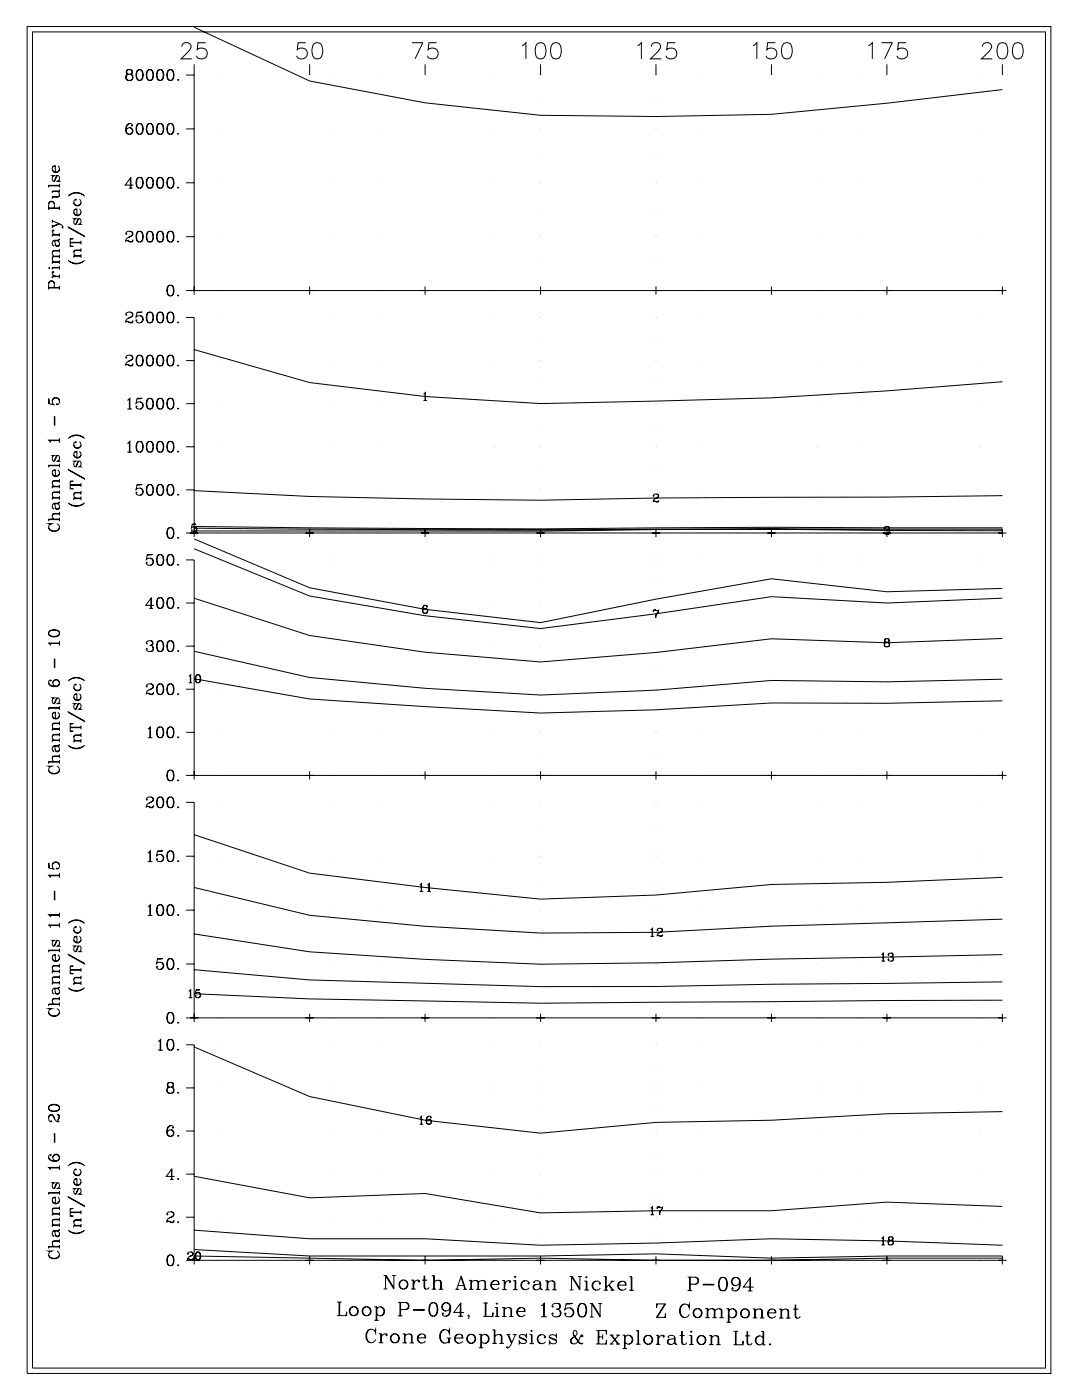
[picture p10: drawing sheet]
<svg xmlns="http://www.w3.org/2000/svg" width="215mm" height="279mm" viewBox="0 0 215 279" stroke-linecap="round" stroke-linejoin="round" font-family="sans-serif">
<g fill="none" stroke="#000" stroke-width=".2">
<path d="M5.4 5.3h204v268.5h-204zM6.5 6.4h201.9v266.3h-201.9zM25.6 13.9l-.3 .1-.1 .5a.73 .73 0 0 0 1.2 0v-.3a.7 .7 0 0 0-1-.2l-.1 .5 .3 .3M25.6 14.8l-.3 .1a.7 .7 0 0 0-.1 .9 .77 .77 0 0 0 .9 .2 .77 .77 0 0 0 .4-.8l-.2-.3-.3-.1M25.6 14.8l-.4 .4v.4l.4 .4M26 13.9a.51 .51 0 0 1 .2 .8l-.2 .1M26 14.8l.4 .4v.4l-.4 .4M27.7 13.9a1.16 1.16 0 0 0-.5 1.7 .66 .66 0 0 0 .6 .4 .66 .66 0 0 0 .6-.4 1.71 1.71 0 0 0-.2-1.6 .58 .58 0 0 0-.9 .3 1.25 1.25 0 0 0 .4 1.7M27.9 13.9a1.38 1.38 0 0 1 0 2.1M29.8 13.9a.97 .97 0 0 0-.6 1.2l.1 .5a.67 .67 0 0 0 .6 .4 .67 .67 0 0 0 .6-.4 1.82 1.82 0 0 0-.2-1.6 .58 .58 0 0 0-.9 .3 1.26 1.26 0 0 0 .4 1.7M30 13.9a1.36 1.36 0 0 1 0 2.1M31.8 13.9a1.16 1.16 0 0 0-.5 1.7 .66 .66 0 0 0 .6 .4 .66 .66 0 0 0 .6-.4 1.71 1.71 0 0 0-.2-1.6 .58 .58 0 0 0-.9 .3 1.25 1.25 0 0 0 .4 1.7"/>
<path d="M32 13.9a1.38 1.38 0 0 1 0 2.1M33.9 13.9a.97 .97 0 0 0-.7 1.2l.1 .5a.67 .67 0 0 0 .7 .4 .67 .67 0 0 0 .6-.4 1.82 1.82 0 0 0-.2-1.6 .58 .58 0 0 0-.9 .3 1.26 1.26 0 0 0 .4 1.7M34.1 13.9a1.36 1.36 0 0 1 0 2.1M35.5 15.8l.1 .1-.1 .1zM36.2 9.3a.84 .84 0 0 1 .7-.8h.6a.79 .79 0 0 1 .4 1.2l-1.8 2h2.1M37.1 15h1.6M38.7 5.4l23 10.7 23 4.4 23 2.5 23 .2 23-.4 23.1-2.2 23-2.7M38.7 15v42.9h-1.6M38.7 12.8v2.2M41 8.5h-1.5l-.2 1.4a1.14 1.14 0 0 1 1.7 0 1.14 1.14 0 0 1-.2 1.7 1.14 1.14 0 0 1-1.6-.5M43.3 15h.1M60.9 8.5h-1.5l-.2 1.4a1.14 1.14 0 0 1 1.8 0 1.14 1.14 0 0 1-.2 1.7 1.14 1.14 0 0 1-1.7-.5"/>
<path d="M61.7 12.8v2.2M62.6 8.7a1.04 1.04 0 0 1 1.6 .4 2.66 2.66 0 0 1-.3 2.5 1.06 1.06 0 0 1-1.6-.5 2.7 2.7 0 0 1 .3-2.4zM66.3 15h.1M75.5 15h.1M82.1 8.5h2.2l-1.6 3.2M84.7 12.8v2.2M87 8.5h-1.5l-.2 1.4a1.14 1.14 0 0 1 1.8 0 1.14 1.14 0 0 1-.3 1.7 1.14 1.14 0 0 1-1.6-.5M98.5 15h.1M104 9.1l.8-.6v3.2M107.1 8.7a1.05 1.05 0 0 1 1.5 .4 2.63 2.63 0 0 1-.3 2.5 1.06 1.06 0 0 1-1.5-.5 2.73 2.73 0 0 1 .3-2.4zM107.7 15h.1M107.7 12.8v2.2"/>
<path d="M110.2 8.7a1.05 1.05 0 0 1 1.5 .4 2.69 2.69 0 0 1-.3 2.5 1.04 1.04 0 0 1-1.5-.5 2.63 2.63 0 0 1 .3-2.4zM127.1 9.1l.7-.6v3.2M129.8 9.3a.8 .8 0 0 1 .6-.8h.6a.79 .79 0 0 1 .5 1.2l-1.8 2h2.1M130.7 12.8v2.2M130.7 15h.1M134.6 8.5h-1.6l-.1 1.4a1.14 1.14 0 0 1 1.7 0 1.14 1.14 0 0 1-.2 1.7 1.14 1.14 0 0 1-1.7-.5M139.9 15h.1M150.1 9.1l.7-.6v3.2M153.7 12.8v2.2M154.5 8.5h-1.5l-.2 1.4a1.14 1.14 0 0 1 1.7 0 1.14 1.14 0 0 1-.2 1.7 1.14 1.14 0 0 1-1.6-.5M156.2 8.7a1.05 1.05 0 0 1 1.5 .4 2.68 2.68 0 0 1-.3 2.5 1.06 1.06 0 0 1-1.5-.5 2.69 2.69 0 0 1 .3-2.4zM163 15h.1"/>
<path d="M172.2 15h.1M173.1 9.1l.7-.6v3.2M175.7 8.5h2.1l-1.5 3.2M176.8 12.8v2.2M180.6 8.5h-1.5l-.2 1.4a1.14 1.14 0 0 1 1.7 0 1.14 1.14 0 0 1-.2 1.7 1.14 1.14 0 0 1-1.6-.5M195.2 15h.1M195.8 9.3a.81 .81 0 0 1 .6-.8h.6a.79 .79 0 0 1 .5 1.2l-1.9 2h2.2M199.2 8.7a1.05 1.05 0 0 1 1.5 .4 2.68 2.68 0 0 1-.3 2.5 1.06 1.06 0 0 1-1.6-.5 2.69 2.69 0 0 1 .4-2.4zM199.8 12.8v2.2M202.2 8.7a1.04 1.04 0 0 1 1.6 .4 2.65 2.65 0 0 1-.3 2.5 1.05 1.05 0 0 1-1.6-.5 2.7 2.7 0 0 1 .3-2.4zM9.7 37h2.1M10.4 33.8a.75 .75 0 0 0 .7 .5 .75 .75 0 0 0 .7-.5"/>
<path d="M11 33.2l-.5 .1M11.4 35l-.5 1h-.4a.7 .7 0 0 1 .1-.9l.2-.1h-.4l.2 .1M11.5 38.2a.66 .66 0 0 1 0 1.1h-1.1M11.5 33.1a.72 .72 0 0 1 .2 1 .72 .72 0 0 1-1.1 0 .72 .72 0 0 1 .2-1h.2v1.2M11.6 36l.2 .1h-.4l.4-.4v-.4l-.2-.3h-.3l-.6 1.1M11.8 38.9l-.3 .3h-1.1v.4M11.8 36.6v.8M11.8 37.8v.4h-1.4M11.8 38.1h-1.4v.4M11.8 36.9h-2.1v.5M13.6 39.1a2.2 2.2 0 0 1 3.3 0M13.8 38.9l.4-.2a2.57 2.57 0 0 1 2.5 .2"/>
<path d="M15.8 39.7a.72 .72 0 0 1 .2 1.1 .72 .72 0 0 1-1.1 0 .72 .72 0 0 1 .2-1.1v.2l-.1-.1M25.7 37.5h.7M25.8 24.6a1.29 1.29 0 0 0-.1 2.2M25.9 25.4a.69 .69 0 0 1 .5 .7 .69 .69 0 0 1-.5 .7M26 35.6v1.9M26.3 24.9v.2l.1-.2a.74 .74 0 0 0-.9-.2 .74 .74 0 0 0-.4 .8v.7a.69 .69 0 0 0 .8 .7 .69 .69 0 0 0 .5-.9 .69 .69 0 0 0-.9-.5l-.3 .5M26.6 36.9h-1.6l1.1-1.5v2.1M27.7 35.4a1.16 1.16 0 0 0-.5 1.7 .66 .66 0 0 0 .6 .4 .66 .66 0 0 0 .6-.4 1.71 1.71 0 0 0-.2-1.6 .58 .58 0 0 0-.9 .3 1.25 1.25 0 0 0 .4 1.7M27.7 24.6a1.16 1.16 0 0 0-.5 1.8 .66 .66 0 0 0 .6 .4 .66 .66 0 0 0 .6-.4 1.71 1.71 0 0 0-.2-1.7 .58 .58 0 0 0-.9 .3 1.25 1.25 0 0 0 .4 1.8M27.9 35.4a1.38 1.38 0 0 1 0 2.1M27.9 24.6a1.38 1.38 0 0 1 0 2.2M29.8 35.4a.97 .97 0 0 0-.6 1.2l.1 .5a.67 .67 0 0 0 .6 .4 .67 .67 0 0 0 .6-.4 1.82 1.82 0 0 0-.2-1.6 .58 .58 0 0 0-.9 .3 1.26 1.26 0 0 0 .4 1.7"/>
<path d="M29.8 24.6a.97 .97 0 0 0-.6 1.2l.1 .6a.67 .67 0 0 0 .6 .4 .67 .67 0 0 0 .6-.4 1.82 1.82 0 0 0-.2-1.7 .58 .58 0 0 0-.9 .3 1.26 1.26 0 0 0 .4 1.8M30 35.4a1.36 1.36 0 0 1 0 2.1M30 24.6a1.36 1.36 0 0 1 0 2.2M31.8 35.4a1.16 1.16 0 0 0-.5 1.7 .66 .66 0 0 0 .6 .4 .66 .66 0 0 0 .6-.4 1.71 1.71 0 0 0-.2-1.6 .58 .58 0 0 0-.9 .3 1.25 1.25 0 0 0 .4 1.7M31.8 24.6a1.16 1.16 0 0 0-.5 1.8 .66 .66 0 0 0 .6 .4 .66 .66 0 0 0 .6-.4 1.71 1.71 0 0 0-.2-1.7 .58 .58 0 0 0-.9 .3 1.25 1.25 0 0 0 .4 1.8M32 35.4a1.38 1.38 0 0 1 0 2.1M32 24.6a1.38 1.38 0 0 1 0 2.2M33.9 35.4a.97 .97 0 0 0-.7 1.2l.1 .5a.67 .67 0 0 0 .7 .4 .67 .67 0 0 0 .6-.4 1.82 1.82 0 0 0-.2-1.6 .58 .58 0 0 0-.9 .3 1.26 1.26 0 0 0 .4 1.7M33.9 24.6a.97 .97 0 0 0-.7 1.2l.1 .6a.67 .67 0 0 0 .7 .4 .67 .67 0 0 0 .6-.4 1.82 1.82 0 0 0-.2-1.7 .58 .58 0 0 0-.9 .3 1.26 1.26 0 0 0 .4 1.8M34.1 35.4a1.36 1.36 0 0 1 0 2.1M34.1 24.6a1.36 1.36 0 0 1 0 2.2M35.5 37.3l.1 .1-.1 .1z"/>
<path d="M35.5 26.6l.1 .1-.1 .1zM37.1 36.4h1.6M37.1 25.7h1.6M43.3 36.4h.1M43.3 25.7h.1M66.3 36.4h.1M66.3 25.7h.1M75.5 36.4h.1M75.5 25.7h.1M98.5 36.4h.1M98.5 25.7h.1M107.7 36.4h.1"/>
<path d="M107.7 25.7h.1M107.7 31.1h.1M107.7 20.3h.1M130.7 36.4h.1M130.7 25.7h.1M130.7 31.1h.1M130.7 20.3h.1M139.9 36.4h.1M139.9 25.7h.1M163 36.4h.1M163 25.7h.1M172.2 36.4h.1"/>
<path d="M172.2 25.7h.1M195.2 36.4h.1M195.2 25.7h.1M9.7 56.5a.58 .58 0 0 1 .6-.4 .58 .58 0 0 1 .5 .4M9.7 40.6a.58 .58 0 0 1 .6-.4 .58 .58 0 0 1 .5 .4M9.7 57.4h2.1M9.7 57.3h2.1M9.7 41.5h2.1M9.7 41.4h2.1M9.8 53.3v.2l-.1-.1zM10.4 44l1.4 .6a.84 .84 0 0 1 .8 .7l-.1 .1v-.2M10.4 55.1h1.4"/>
<path d="M10.4 43.8v.6M10.4 44.8v.6M10.4 53.4h1.4M10.4 52.3h1.4M10.4 46.9h1.4M10.5 54.2l.1 .1 .1-.1-.2-.1a.59 .59 0 0 0 0 .6 .59 .59 0 0 0 .5 .3M10.5 45.9h.2l-.2-.1a.59 .59 0 0 0 .5 1M10.8 57.3v-.8a.56 .56 0 0 0-.5-.6 .56 .56 0 0 0-.6 .6v1.2M10.8 48l.3 1 .4 .1a.65 .65 0 0 0 0-1.1M10.8 41.4v-.8a.56 .56 0 0 0-.5-.5 .56 .56 0 0 0-.6 .5v1.3M11 48.7a.42 .42 0 0 0 .4 .3 .42 .42 0 0 0 .4-.3M11.6 44.6l-1.2 .5"/>
<path d="M11.8 51.1h-1.1a.66 .66 0 0 0 0 1.1M11.8 51.2h-1.1l-.3 .3M11.8 49.9h-1.1a.66 .66 0 0 0 0 1.2M11.8 50h-1.1l-.3 .3M11.8 47.7l-.3 .2-.9 .1a.7 .7 0 0 0-.1 .9l.2 .1-.1-.1M11.8 47.6l-.1 .3-.2 .1h-.9M11.8 41.1v.8M11.8 46.5v.7M11.8 49.6v.7M11.8 50.7v.8M11.8 51.9v.7M11.8 53v.7"/>
<path d="M11.8 54.7v.8M11.8 57v.7M11.8 55h-1.4v.5M11.8 46.8h-1.4v.4M11.8 52.2h-1.4v.4M11.8 53.3h-1.4v.4M11.8 44.6l-1.4 .6M13.6 51.9a2.2 2.2 0 0 0 3.3 0M13.6 45.2l3.3 2zM13.8 52.1l.4 .2a2.67 2.67 0 0 0 2.5-.2M14 47.7l.6-.1h-.6v1.5h.6l-.6-.1M14 48.4h2.1"/>
<path d="M14 48.3h2.1M14.7 42.4a.75 .75 0 0 0 .7 .5 .75 .75 0 0 0 .7-.5M14.7 40.4a.75 .75 0 0 0 .7 .5 .75 .75 0 0 0 .7-.5M14.7 51.1h1.4M15.3 41.8l-.5 .1M15.7 43.6l-.5 1h-.4a.7 .7 0 0 1 .1-.9l.2-.1h-.4l.2 .1M15.8 41.7a.72 .72 0 0 1 .2 1 .72 .72 0 0 1-1.1 0 .72 .72 0 0 1 .2-1h.2v1.2M15.9 44.6l.2 .1h-.4l.4-.4v-.4l-.2-.3h-.3l-.6 1.1M16.1 49.8h-1.1a.65 .65 0 0 0 0 1.2M16.1 49.9h-1.1l-.3 .3M16.1 51h-1.4v.4M16.1 48v.7"/>
<path d="M16.1 49.5v.7M16.1 50.7v.7M25.2 46.5l.1 .1h-.2a.73 .73 0 0 1 .7-.5 .73 .73 0 0 1 .7 .6l-.4 .4a1.06 1.06 0 0 0-1 1.1M26 46.1l.2 .1a.48 .48 0 0 1 .1 .7l-.7 .4M26.5 47.9l-.3 .2-.8-.2-.3 .1M26.5 47.7l-.2 .5h-.4l-.5-.3M27.7 46.1a1.16 1.16 0 0 0-.5 1.7 .66 .66 0 0 0 .6 .5 .66 .66 0 0 0 .6-.5 1.71 1.71 0 0 0-.2-1.6 .58 .58 0 0 0-.9 .3 1.25 1.25 0 0 0 .4 1.7M27.9 46.1a1.38 1.38 0 0 1 0 2.1M29.8 46.1a.97 .97 0 0 0-.6 1.2l.1 .5a.67 .67 0 0 0 .6 .5 .67 .67 0 0 0 .6-.5 1.82 1.82 0 0 0-.2-1.6 .58 .58 0 0 0-.9 .3 1.26 1.26 0 0 0 .4 1.7M30 46.1a1.36 1.36 0 0 1 0 2.1M31.8 46.1a1.16 1.16 0 0 0-.5 1.7 .66 .66 0 0 0 .6 .5 .66 .66 0 0 0 .6-.5 1.71 1.71 0 0 0-.2-1.6 .58 .58 0 0 0-.9 .3 1.25 1.25 0 0 0 .4 1.7M32 46.1a1.38 1.38 0 0 1 0 2.1"/>
<path d="M33.9 56.8a.97 .97 0 0 0-.7 1.3l.1 .5a.67 .67 0 0 0 .7 .4 .67 .67 0 0 0 .6-.4 1.82 1.82 0 0 0-.2-1.7 .58 .58 0 0 0-.9 .3 1.26 1.26 0 0 0 .4 1.8M33.9 46.1a.97 .97 0 0 0-.7 1.2l.1 .5a.67 .67 0 0 0 .7 .5 .67 .67 0 0 0 .6-.5 1.82 1.82 0 0 0-.2-1.6 .58 .58 0 0 0-.9 .3 1.26 1.26 0 0 0 .4 1.7M34.1 56.8a1.36 1.36 0 0 1 0 2.2M34.1 46.1a1.36 1.36 0 0 1 0 2.1M35.5 58.8l.1 .1-.1 .1zM35.5 48l.1 .1-.1 .1zM37.1 47.2h1.6M37.9 57.9h1.6M38.7 57.9h161.1M38.7 57.1v1.6M43.3 57.9h.1M43.3 47.2h.1"/>
<path d="M60.9 57.9h1.6M61.7 57.1v1.6M66.3 57.9h.1M66.3 47.2h.1M75.5 57.9h.1M75.5 47.2h.1M83.9 57.9h1.6M84.7 57.1v1.6M98.5 57.9h.1M98.5 47.2h.1M106.9 57.9h1.6M107.7 57.9h.1"/>
<path d="M107.7 47.2h.1M107.7 52.5h.1M107.7 41.8h.1M107.7 57.1v1.6M129.9 57.9h1.7M130.7 57.1v1.6M130.7 57.9h.1M130.7 47.2h.1M130.7 52.5h.1M130.7 41.8h.1M139.9 57.9h.1M139.9 47.2h.1"/>
<path d="M152.9 57.9h1.7M153.7 57.1v1.6M163 57.9h.1M163 47.2h.1M172.2 57.9h.1M172.2 47.2h.1M175.9 57.9h1.7M176.8 57.1v1.6M195.2 57.9h.1M195.2 47.2h.1M199 57.9h1.6M199.8 57.1v1.6"/>
<path d="M10.4 79.9a.75 .75 0 0 1 .7-.6 .75 .75 0 0 1 .7 .6M25.2 71.2l.1 .1h-.2a.73 .73 0 0 1 .7-.5 .73 .73 0 0 1 .7 .6l-.4 .4a1.06 1.06 0 0 0-1 1.1M25.2 62.6l.1 .1h-.2a.73 .73 0 0 1 .7-.5 .73 .73 0 0 1 .7 .6l-.4 .4a1.06 1.06 0 0 0-1 1.2M25.4 79.8l.5-.4v2.1M25.8 79.5v2M26 70.8l.2 .1a.48 .48 0 0 1 .1 .7l-.7 .4M26 62.2l.2 .1a.48 .48 0 0 1 .1 .7l-.7 .4M26.5 72.6l-.3 .2-.8-.2-.3 .1M26.5 72.4l-.2 .5h-.4l-.5-.3M26.5 64l-.3 .2-.8-.2-.3 .1M26.5 63.8l-.2 .6h-.4l-.5-.4M27.3 79.5l1-.1h-1l-.2 1a.77 .77 0 0 1 1.2-.2 .77 .77 0 0 1 0 1.2 .77 .77 0 0 1-1.2-.3l.1-.2v.2"/>
<path d="M27.3 62.3l1-.1h-1l-.2 1a.77 .77 0 0 1 1.2-.2 .77 .77 0 0 1 0 1.2 .77 .77 0 0 1-1.2-.3l.1-.2v.2M27.7 70.8a1.16 1.16 0 0 0-.5 1.7 .66 .66 0 0 0 .6 .5 .66 .66 0 0 0 .6-.5 1.71 1.71 0 0 0-.2-1.6 .58 .58 0 0 0-.9 .3 1.25 1.25 0 0 0 .4 1.7M27.9 70.8a1.38 1.38 0 0 1 0 2.1M27.9 62.9a.75 .75 0 0 1 .5 .7 .75 .75 0 0 1-.5 .8M29.8 79.4a.97 .97 0 0 0-.6 1.2l.1 .5a.67 .67 0 0 0 .6 .4 .67 .67 0 0 0 .6-.4 1.82 1.82 0 0 0-.2-1.6 .58 .58 0 0 0-.9 .3 1.26 1.26 0 0 0 .4 1.7M29.8 70.8a.97 .97 0 0 0-.6 1.2l.1 .5a.67 .67 0 0 0 .6 .5 .67 .67 0 0 0 .6-.5 1.82 1.82 0 0 0-.2-1.6 .58 .58 0 0 0-.9 .3 1.26 1.26 0 0 0 .4 1.7M29.8 62.2a.97 .97 0 0 0-.6 1.2l.1 .5a.67 .67 0 0 0 .6 .5 .67 .67 0 0 0 .6-.5 1.82 1.82 0 0 0-.2-1.6 .58 .58 0 0 0-.9 .3 1.26 1.26 0 0 0 .4 1.8M30 79.4a1.36 1.36 0 0 1 0 2.1M30 70.8a1.36 1.36 0 0 1 0 2.1M30 62.2a1.36 1.36 0 0 1 0 2.2M31.8 79.4a1.15 1.15 0 0 0-.5 1.7 .66 .66 0 0 0 .6 .4 .66 .66 0 0 0 .6-.4 1.71 1.71 0 0 0-.2-1.6 .58 .58 0 0 0-.9 .3 1.25 1.25 0 0 0 .4 1.7M31.8 70.8a1.16 1.16 0 0 0-.5 1.7 .66 .66 0 0 0 .6 .5 .66 .66 0 0 0 .6-.5 1.71 1.71 0 0 0-.2-1.6 .58 .58 0 0 0-.9 .3 1.25 1.25 0 0 0 .4 1.7"/>
<path d="M31.8 62.2a1.16 1.16 0 0 0-.5 1.7 .66 .66 0 0 0 .6 .5 .66 .66 0 0 0 .6-.5 1.71 1.71 0 0 0-.2-1.6 .58 .58 0 0 0-.9 .3 1.25 1.25 0 0 0 .4 1.8M32 79.4a1.38 1.38 0 0 1 0 2.1M32 70.8a1.38 1.38 0 0 1 0 2.1M32 62.2a1.38 1.38 0 0 1 0 2.2M33.9 79.4a.97 .97 0 0 0-.7 1.2l.1 .5a.67 .67 0 0 0 .7 .4 .67 .67 0 0 0 .6-.4 1.82 1.82 0 0 0-.2-1.6 .58 .58 0 0 0-.9 .3 1.26 1.26 0 0 0 .4 1.7M33.9 70.8a.97 .97 0 0 0-.7 1.2l.1 .5a.67 .67 0 0 0 .7 .5 .67 .67 0 0 0 .6-.5 1.82 1.82 0 0 0-.2-1.6 .58 .58 0 0 0-.9 .3 1.26 1.26 0 0 0 .4 1.7M33.9 62.2a.97 .97 0 0 0-.7 1.2l.1 .5a.67 .67 0 0 0 .7 .5 .67 .67 0 0 0 .6-.5 1.82 1.82 0 0 0-.2-1.6 .58 .58 0 0 0-.9 .3 1.26 1.26 0 0 0 .4 1.8M34.1 79.4a1.35 1.35 0 0 1 0 2.1M34.1 70.8a1.36 1.36 0 0 1 0 2.1M34.1 62.2a1.36 1.36 0 0 1 0 2.2M35.5 72.7l.1 .1-.1 .1zM35.5 64.1l.1 .1-.1 .2z"/>
<path d="M37.1 63.3h1.6v42.9h-1.6M37.1 71.9h1.6M38.7 69.7l23 6.6 23 2.7 23 1.4 46-1.1 23.1-1.4 23-1.8M43.3 71.9h.1M43.3 63.3h.1M66.3 71.9h.1M66.3 63.3h.1M75.5 71.9h.1M75.5 63.3h.1M84.4 78.5l.4-.3v1.6M84.4 79.8h.7M84.7 78.3v1.5"/>
<path d="M98.5 71.9h.1M98.5 63.3h.1M107.7 71.9h.1M107.7 63.3h.1M107.7 76.2h.1M107.7 67.6h.1M130.7 71.9h.1M130.7 63.3h.1M130.7 76.2h.1M130.7 67.6h.1M139.9 71.9h.1M139.9 63.3h.1"/>
<path d="M163 71.9h.1M163 63.3h.1M172.2 71.9h.1M172.2 63.3h.1M195.2 71.9h.1M195.2 63.3h.1M9.7 92.8h2.1M9.8 80.5l-.1-1.1v1.1l1 .2a.77 .77 0 0 1-.2-1.2 .77 .77 0 0 1 1.2 0 .77 .77 0 0 1-.3 1.2l-.2-.1 .1-.1 .1 .1M9.8 87.8h2M10.4 94.4a.75 .75 0 0 0 .7 .5 .75 .75 0 0 0 .7-.5M10.4 99.3h1.4M10.4 97h1.4"/>
<path d="M10.8 83l.1 1.8zM11 93.8l-.5 .1M11.4 90.8l-.5 1-.3 .1a.7 .7 0 0 1-.1-.9l.3-.2h-.4l.2 .1M11.5 93.7a.72 .72 0 0 1 .2 1 .72 .72 0 0 1-1.1 0 .72 .72 0 0 1 .2-1h.2v1.2M11.6 91.8l.2 .1h-.4l.4-.4v-.4l-.2-.3h-.3l-.6 1.1M11.8 100l-.1 .3-.2 .1h-.9M11.8 98.1h-1.1a.66 .66 0 0 0 0 1.1M11.8 98.2h-1.1l-.3 .3M11.8 95.8h-1.1a.65 .65 0 0 0 0 1.1M11.8 95.9h-1.1l-.3 .3M11.8 87.7h-2.1l.4 .5M11.8 87.3v.9"/>
<path d="M11.8 92.4v.7M11.8 95.5v.7M11.8 96.6v.7M11.8 97.8v.7M11.8 98.9v.7M11.8 96.9h-1.4v.4M11.8 99.2h-1.4v.4M11.8 92.7h-2.1v.4M13.6 93.6l3.3 1.9zM13.6 87.4a2.2 2.2 0 0 1 3.3 0M13.8 87.2l.4-.2a2.56 2.56 0 0 1 2.5 .2M14 96l.6-.1h-.6v1.5h.6l-.6-.1"/>
<path d="M14 96.7h2.1M14 96.6h2.1M14.7 90.7a.75 .75 0 0 0 .7 .5 .75 .75 0 0 0 .7-.5M14.7 88.7a.75 .75 0 0 0 .7 .6 .75 .75 0 0 0 .7-.6M14.7 99.4h1.4M15.3 90.1l-.5 .1M15.7 91.9l-.5 1h-.4a.7 .7 0 0 1 .1-.9l.2-.1h-.4l.2 .1M15.8 90a.72 .72 0 0 1 .2 1.1 .72 .72 0 0 1-1.1 0 .72 .72 0 0 1 .2-1.1h.2v1.2M15.8 88a.72 .72 0 0 1 .2 1.1 .72 .72 0 0 1-1.1 0 .72 .72 0 0 1 .2-1.1v.2l-.1-.1M15.9 92.9l.2 .1h-.4l.4-.4v-.4l-.2-.3h-.3l-.6 1.1M16.1 98.2h-1.1a.65 .65 0 0 0 0 1.1M16.1 98.3h-1.1l-.3 .3"/>
<path d="M16.1 99.3h-1.4v.4M16.1 96.3v.7M16.1 97.8v.8M16.1 99v.7M25.4 88.4l.5-.4v2.1M25.4 90.1h.9M25.4 81.5h.9M25.8 88.1v2M27.3 96.7l1-.1h-1l-.2 1a.77 .77 0 0 1 1.2-.2 .77 .77 0 0 1 0 1.1 .77 .77 0 0 1-1.2-.2l.1-.2v.2M27.7 88a1.15 1.15 0 0 0-.5 1.7 .66 .66 0 0 0 .6 .4 .66 .66 0 0 0 .6-.4 1.72 1.72 0 0 0-.2-1.6 .58 .58 0 0 0-.9 .3 1.26 1.26 0 0 0 .4 1.7M27.9 97.3a.75 .75 0 0 1 .5 .7 .75 .75 0 0 1-.5 .7M27.9 88a1.38 1.38 0 0 1 0 2.1"/>
<path d="M27.9 80.1a.75 .75 0 0 1 .5 .7 .75 .75 0 0 1-.5 .7M29.8 96.6a.97 .97 0 0 0-.6 1.2l.1 .5a.67 .67 0 0 0 .6 .4 .67 .67 0 0 0 .6-.4 1.82 1.82 0 0 0-.2-1.6 .58 .58 0 0 0-.9 .3 1.26 1.26 0 0 0 .4 1.7M29.8 88a.97 .97 0 0 0-.6 1.2l.1 .5a.67 .67 0 0 0 .6 .4 .67 .67 0 0 0 .6-.4 1.83 1.83 0 0 0-.2-1.6 .58 .58 0 0 0-.9 .3 1.27 1.27 0 0 0 .4 1.7M30 96.6a1.36 1.36 0 0 1 0 2.1M30 88a1.36 1.36 0 0 1 0 2.1M31.8 96.6a1.16 1.16 0 0 0-.5 1.7 .66 .66 0 0 0 .6 .4 .66 .66 0 0 0 .6-.4 1.71 1.71 0 0 0-.2-1.6 .58 .58 0 0 0-.9 .3 1.25 1.25 0 0 0 .4 1.7M31.8 88a1.15 1.15 0 0 0-.5 1.7 .66 .66 0 0 0 .6 .4 .66 .66 0 0 0 .6-.4 1.72 1.72 0 0 0-.2-1.6 .58 .58 0 0 0-.9 .3 1.26 1.26 0 0 0 .4 1.7M32 96.6a1.38 1.38 0 0 1 0 2.1M32 88a1.38 1.38 0 0 1 0 2.1M33.9 96.6a.97 .97 0 0 0-.7 1.2l.1 .5a.67 .67 0 0 0 .7 .4 .67 .67 0 0 0 .6-.4 1.82 1.82 0 0 0-.2-1.6 .58 .58 0 0 0-.9 .3 1.26 1.26 0 0 0 .4 1.7M33.9 88a.97 .97 0 0 0-.7 1.2l.1 .5a.67 .67 0 0 0 .7 .4 .67 .67 0 0 0 .6-.4 1.83 1.83 0 0 0-.2-1.6 .58 .58 0 0 0-.9 .3 1.27 1.27 0 0 0 .4 1.7M34.1 96.6a1.36 1.36 0 0 1 0 2.1"/>
<path d="M34.1 88a1.36 1.36 0 0 1 0 2.1M35.4 98.6h.2l-.1 .1zM35.4 90h.2l-.1 .1zM35.5 81.3l.1 .1-.1 .1zM37.1 97.6h1.6M37.1 89.1h1.6M37.1 80.5h1.6M38.7 97.8l23 1.2 23 .5 23 .2 23-.4 46.1-.2 23-.3M43.3 97.6h.1M43.3 89.1h.1M43.3 80.5h.1M66.3 97.6h.1"/>
<path d="M66.3 89.1h.1M66.3 80.5h.1M75.5 97.6h.1M75.5 89.1h.1M75.5 80.5h.1M98.5 97.6h.1M98.5 89.1h.1M98.5 80.5h.1M107.7 97.6h.1M107.7 89.1h.1M107.7 80.5h.1M107.7 93.3h.1"/>
<path d="M107.7 84.8h.1M130.3 98.8v.1l-.1-.1a.55 .55 0 0 1 .6-.4 .55 .55 0 0 1 .5 .5l-.3 .3a.79 .79 0 0 0-.8 .9M130.7 97.6h.1M130.7 89.1h.1M130.7 80.5h.1M130.7 93.3h.1M130.7 84.8h.1M130.9 98.5l.2 .1 .1 .3-.6 .5M131.3 99.8l-.3 .2-.8-.1M131.3 99.7l-.2 .4-.7-.3M139.9 97.6h.1M139.9 89.1h.1"/>
<path d="M139.9 80.5h.1M163 97.6h.1M163 89.1h.1M163 80.5h.1M172.2 97.6h.1M172.2 89.1h.1M172.2 80.5h.1M195.2 97.6h.1M195.2 89.1h.1M195.2 80.5h.1M9.7 105.2a1.22 1.22 0 0 0 2.1 0M9.7 103.6h2.1"/>
<path d="M10.8 100.4l.3 1 .4 .1a.64 .64 0 0 0 0-1.1M11 101.1a.42 .42 0 0 0 .4 .3 .42 .42 0 0 0 .4-.3M11.3 104.4a.79 .79 0 0 1 .5 .9 .79 .79 0 0 1-.8 .6 .94 .94 0 0 1-1-.2 .94 .94 0 0 1-.2-1l.2-.2-.3-.1h.6l-.3 .1M11.8 102.3h-1.1a.66 .66 0 0 0 0 1.2M11.8 102.5h-1.1l-.3 .3M11.8 100.1l-.3 .2-.9 .1a.7 .7 0 0 0-.1 .9l.2 .1-.1-.1M11.8 102v.8M11.8 103.2v.7M11.8 103.5h-2.1v.4M13.6 100.2a2.2 2.2 0 0 0 3.3 0M13.8 100.4l.4 .2a2.67 2.67 0 0 0 2.5-.2M29.4 110.6l1-.1h-1l-.2 1a.77 .77 0 0 1 1.1-.2 .77 .77 0 0 1 0 1.2 .77 .77 0 0 1-1.1-.2l.1-.2 .1 .1-.1 .1"/>
<path d="M30 111.2a.75 .75 0 0 1 .5 .8 .75 .75 0 0 1-.5 .7M30.1 119.3v2M31.8 119.1a1.15 1.15 0 0 0-.5 1.8 .66 .66 0 0 0 .6 .4 .66 .66 0 0 0 .6-.4 1.71 1.71 0 0 0-.2-1.7 .58 .58 0 0 0-.9 .3 1.25 1.25 0 0 0 .4 1.8M31.8 110.5a1.16 1.16 0 0 0-.5 1.8 .66 .66 0 0 0 .6 .4 .66 .66 0 0 0 .6-.4 1.71 1.71 0 0 0-.2-1.7 .58 .58 0 0 0-.9 .3 1.25 1.25 0 0 0 .4 1.8M32 119.1a1.38 1.38 0 0 1 0 2.2M32 110.5a1.38 1.38 0 0 1 0 2.2M33.9 105.2a.97 .97 0 0 0-.7 1.2l.1 .5a.67 .67 0 0 0 .7 .4 .67 .67 0 0 0 .6-.4 1.82 1.82 0 0 0-.2-1.6 .58 .58 0 0 0-.9 .3 1.26 1.26 0 0 0 .4 1.7M33.9 119.1a.97 .97 0 0 0-.7 1.2l.1 .6a.67 .67 0 0 0 .7 .4 .67 .67 0 0 0 .6-.4 1.82 1.82 0 0 0-.2-1.7 .58 .58 0 0 0-.9 .3 1.26 1.26 0 0 0 .4 1.8M33.9 110.5a.97 .97 0 0 0-.7 1.3l.1 .5a.67 .67 0 0 0 .7 .4 .67 .67 0 0 0 .6-.4 1.82 1.82 0 0 0-.2-1.7 .58 .58 0 0 0-.9 .3 1.26 1.26 0 0 0 .4 1.8M34.1 105.2a1.36 1.36 0 0 1 0 2.1M34.1 119.1a1.35 1.35 0 0 1 0 2.2M34.1 110.5a1.36 1.36 0 0 1 0 2.2"/>
<path d="M35.5 107.1l.1 .1-.1 .1zM35.5 112.5l.1 .1-.1 .1zM37.1 111.6h1.6v43h-1.6M37.9 106.2h1.6M38.3 104.6l.8-.1h-.8l-.1 .7a.57 .57 0 0 1 .8-.2 .57 .57 0 0 1 0 .9 .57 .57 0 0 1-.8-.2v-.1v.2M38.7 106.2h161.1M38.7 104.9l23 .3 46 .2 46-.3 46.1 .1M38.7 105.3l69 .3 46-.2 46.1 .1M38.7 107.4l23 9.8 23 4.3 23 2.6 23-4.7 23-4 23.1 2.6 23-.7M38.7 109.4l23 9.4 23 3.9 23 2.6 23-3 23-3.4 23.1 1.3 23-1M38.7 119.2l23 7.5 23 3.3 23 1.9 23-1.8 23-2.8 23.1 .8 23-.8M38.7 105.4v1.7"/>
<path d="M38.8 105l.1 .1a.55 .55 0 0 1 .3 .5 .55 .55 0 0 1-.4 .5M43.3 106.2h.1M43.3 111.6h.1M60.9 106.2h1.6M61.7 105.4v1.7M66.3 106.2h.1M66.3 111.6h.1M75.5 106.2h.1M75.5 111.6h.1M83.9 106.2h1.6M84.7 105.4v1.7M98.5 106.2h.1"/>
<path d="M98.5 111.6h.1M106.9 106.2h1.6M107.7 106.2h.1M107.7 101.9h.1M107.7 111.6h.1M107.7 115.9h.1M107.7 105.4v1.7M129.9 106.2h1.7M130.7 105.4v1.7M130.7 106.2h.1M130.7 101.9h.1M130.7 111.6h.1"/>
<path d="M130.7 115.9h.1M139.9 106.2h.1M139.9 111.6h.1M152.9 106.2h1.7M153.7 105.4v1.7M163 106.2h.1M163 111.6h.1M172.2 106.2h.1M172.2 111.6h.1M175.9 106.2h1.7M176.3 105.2l.1 .1h-.2a.51 .51 0 0 1 .6-.4 .51 .51 0 0 1 .4 .5l-.1 .1-.4 .1M176.8 105.4v1.7"/>
<path d="M176.9 104.9l.2 .2v.4l-.2 .1 .2 .1a.45 .45 0 0 1 .2 .5 .45 .45 0 0 1-.4 .3l-.5-.1-.2-.2 .1-.1v.1M177.1 105.8l.1 .4-.3 .3M195.2 106.2h.1M195.2 111.6h.1M199 106.2h1.6M199.8 105.8l-46.1-.3-23 .1-23 .3-69-.1M199.8 105.4v1.7M9.7 136.2a1.29 1.29 0 0 0 2.1 0M9.7 126.3a1.15 1.15 0 0 0 1.7 .5 .66 .66 0 0 0 .5-.6 .66 .66 0 0 0-.5-.6 1.74 1.74 0 0 0-1.6 .2 .59 .59 0 0 0 .3 .9 1.24 1.24 0 0 0 1.7-.4M9.7 126.1a1.38 1.38 0 0 1 2.1 0M9.8 128.3h2M10 135.6l.1 .1 .1-.1-.2-.1a.74 .74 0 0 0-.2 1 .74 .74 0 0 0 .8 .4h.6a.69 .69 0 0 0 .7-.8 .69 .69 0 0 0-.8-.6 .69 .69 0 0 0-.5 1l.5 .3"/>
<path d="M10.5 136a.69 .69 0 0 1 .7-.5 .69 .69 0 0 1 .6 .5M10.8 131.3l.1 1.8zM11.4 139.1l-.5 1-.3 .1a.7 .7 0 0 1-.1-.9l.3-.2h-.4l.2 .1M11.8 128.2h-2.1l.4 .5M11.8 127.8v.9M13.6 135.7a2.2 2.2 0 0 1 3.3 0M13.8 135.5l.4-.2a2.56 2.56 0 0 1 2.5 .2M14.7 139a.75 .75 0 0 0 .7 .5 .75 .75 0 0 0 .7-.5M14.7 137.1a.75 .75 0 0 0 .7 .5 .75 .75 0 0 0 .7-.5M15.3 138.4l-.5 .1M15.8 138.3a.72 .72 0 0 1 .2 1.1 .72 .72 0 0 1-1.1 0 .72 .72 0 0 1 .2-1.1h.2v1.2M15.8 136.4a.72 .72 0 0 1 .2 1 .72 .72 0 0 1-1.1 0 .72 .72 0 0 1 .2-1v.2l-.1-.1"/>
<path d="M29.3 136.7l.1 .1h-.2a.73 .73 0 0 1 .7-.5 .73 .73 0 0 1 .7 .6l-.4 .4a1.05 1.05 0 0 0-1 1.2M29.3 128.1l.1 .1-.1 .1v-.4a.85 .85 0 0 1 1.2 .1l-.1 .5-.6 .1M29.8 121.3h.7M30.1 136.3l.2 .1a.47 .47 0 0 1 .1 .7l-.7 .4M30.1 127.7a.51 .51 0 0 1 .2 .8l-.2 .1a.62 .62 0 0 1 .5 .6 .62 .62 0 0 1-.5 .7l-.7-.1-.2-.3 .1-.3 .1 .1-.1 .2M30.4 128.8a.65 .65 0 0 1-.3 1.1M30.6 138.1l-.3 .2-.8-.2-.3 .1M30.6 137.9l-.2 .6h-.4l-.5-.4M30.7 120.7h-1.6l1.1-1.6v2.2M31.8 136.3a1.15 1.15 0 0 0-.5 1.7 .66 .66 0 0 0 .6 .5 .66 .66 0 0 0 .6-.5 1.72 1.72 0 0 0-.2-1.6 .58 .58 0 0 0-.9 .3 1.26 1.26 0 0 0 .4 1.8M31.8 127.7a1.15 1.15 0 0 0-.5 1.8 .66 .66 0 0 0 .6 .4 .66 .66 0 0 0 .6-.4 1.71 1.71 0 0 0-.2-1.7 .58 .58 0 0 0-.9 .3 1.26 1.26 0 0 0 .4 1.8M32 136.3a1.38 1.38 0 0 1 0 2.2"/>
<path d="M32 127.7a1.38 1.38 0 0 1 0 2.2M33.9 136.3a.97 .97 0 0 0-.7 1.2l.1 .5a.67 .67 0 0 0 .7 .5 .67 .67 0 0 0 .6-.5 1.83 1.83 0 0 0-.2-1.6 .58 .58 0 0 0-.9 .3 1.27 1.27 0 0 0 .4 1.8M33.9 127.7a.97 .97 0 0 0-.7 1.2l.1 .6a.67 .67 0 0 0 .7 .4 .67 .67 0 0 0 .6-.4 1.82 1.82 0 0 0-.2-1.7 .58 .58 0 0 0-.9 .3 1.27 1.27 0 0 0 .4 1.8M34.1 136.3a1.36 1.36 0 0 1 0 2.2M34.1 127.7a1.36 1.36 0 0 1 0 2.2M35.4 138.3h.2l-.1 .2zM35.4 129.8h.2l-.1 .1zM35.5 121.1l.1 .1-.1 .1zM37.1 137.4h1.6M37.1 128.8h1.6M37.1 120.2h1.6M37.6 134.8l.4-.3v1.6"/>
<path d="M37.6 136.1h.7M37.9 134.6v1.5M38.7 129.8l23 5.2 23 2.2 23 1.3 23-.9 23-2 23.1 .3 23-.5M38.7 135.3l23 4 23 1.5 23 1.3 23-.6 23-1.4 23.1 .1 23-.5M39.4 134.5a.93 .93 0 0 0 0 1.6h.1a.94 .94 0 0 0 0-1.6h-.1a1.04 1.04 0 0 0 0 1.6M39.5 134.5a1.04 1.04 0 0 1 0 1.6M43.3 137.4h.1M43.3 128.8h.1M43.3 120.2h.1M66.3 137.4h.1M66.3 128.8h.1M66.3 120.2h.1"/>
<path d="M75.5 137.4h.1M75.5 128.8h.1M75.5 120.2h.1M84.7 120.6a.96 .96 0 0 0-.1 1.7M84.8 121.3h.1a.51 .51 0 0 1 .3 .5 .51 .51 0 0 1-.4 .5M85.1 120.9v.1l.1-.1a.56 .56 0 0 0-.7-.2 .56 .56 0 0 0-.3 .6v.5a.52 .52 0 0 0 .6 .5 .52 .52 0 0 0 .4-.6 .52 .52 0 0 0-.7-.4l-.2 .4M98.5 137.4h.1M98.5 128.8h.1M98.5 120.2h.1M107.7 137.4h.1M107.7 128.8h.1M107.7 120.2h.1"/>
<path d="M107.7 133.1h.1M107.7 124.5h.1M130.2 121.8l.2-.3 .6 .3 .3-.3-.1 .5-.5 .8v.3M130.2 121.5v.5M130.3 121.7l.3-.1 .4 .2M130.7 137.4h.1M130.7 128.8h.1M130.7 120.2h.1M130.7 133.1h.1M130.7 124.5h.1M131.2 122a1.14 1.14 0 0 0-.5 1.1M139.9 137.4h.1"/>
<path d="M139.9 128.8h.1M139.9 120.2h.1M163 137.4h.1M163 128.8h.1M163 120.2h.1M172.2 137.4h.1M172.2 128.8h.1M172.2 120.2h.1M176.6 127.3l-.2 .1-.1 .4a.54 .54 0 0 0 .9 0v-.2a.52 .52 0 0 0-.7-.2l-.1 .4 .2 .2M176.6 128l-.4 .3a.53 .53 0 0 0 .7 .6 .53 .53 0 0 0 .2-.8l-.2-.1M176.6 128l-.3 .3 .1 .5 .2 .1M176.9 127.3a.39 .39 0 0 1 .2 .6l-.2 .1"/>
<path d="M176.9 128l.3 .3-.1 .5-.2 .1M195.2 137.4h.1M195.2 128.8h.1M195.2 120.2h.1M9.7 153.5a1.22 1.22 0 0 0 2.1 0M9.7 151.9h2.1M9.7 141.2h2.1M10.4 142.7a.75 .75 0 0 0 .7 .5 .75 .75 0 0 0 .7-.5M10.4 147.6h1.4M10.4 145.4h1.4M10.8 148.7l.3 1 .4 .2a.64 .64 0 0 0 0-1.2M11 149.4a.42 .42 0 0 0 .4 .4 .42 .42 0 0 0 .4-.4"/>
<path d="M11 142.1l-.5 .1M11.3 152.7a.79 .79 0 0 1 .5 .9 .79 .79 0 0 1-.8 .6 .94 .94 0 0 1-1-.2 .94 .94 0 0 1-.2-1l.2-.2-.3-.1h.6l-.3 .1M11.5 142a.71 .71 0 0 1 .2 1.1 .71 .71 0 0 1-1.1 0 .71 .71 0 0 1 .2-1.1h.2v1.2M11.6 140.1l.2 .1h-.4l.4-.4v-.4l-.2-.3h-.3l-.6 1.1M11.8 150.7h-1.1a.66 .66 0 0 0 0 1.1M11.8 150.8h-1.1l-.3 .3M11.8 148.4l-.3 .2-.9 .1a.7 .7 0 0 0-.1 .9l.2 .1-.1-.1M11.8 148.3l-.1 .3-.2 .1h-.9M11.8 146.4h-1.1a.66 .66 0 0 0 0 1.1M11.8 146.5h-1.1l-.3 .3M11.8 144.1h-1.1a.65 .65 0 0 0 0 1.1M11.8 144.2h-1.1l-.3 .3"/>
<path d="M11.8 140.7v.8M11.8 143.8v.7M11.8 144.9v.8M11.8 146.1v.7M11.8 147.2v.7M11.8 150.4v.7M11.8 151.5v.7M11.8 145.2h-1.4v.5M11.8 147.5h-1.4v.4M11.8 141.1h-2.1v.4M11.8 151.8h-2.1v.4M13.6 148.5a2.2 2.2 0 0 0 3.3 0"/>
<path d="M13.6 141.9l3.3 1.9zM13.8 148.7l.4 .2a2.67 2.67 0 0 0 2.5-.2M14 144.3l.6-.1h-.6v1.6h.6l-.6-.1M14 145h2.1M14 144.9h2.1M14.7 147.7h1.4M15.7 140.2l-.5 1.1h-.4a.7 .7 0 0 1 .1-1l.2-.1h-.4l.2 .1M15.9 141.3l.2 .1h-.4l.4-.4v-.5l-.2-.3h-.3l-.6 1.2M16.1 146.5h-1.1a.65 .65 0 0 0 0 1.1M16.1 146.6h-1.1l-.3 .3M16.1 147.6h-1.4v.4M16.1 144.6v.8"/>
<path d="M16.1 146.2v.7M16.1 147.3v.7M29.3 159.3l.1 .1h-.2a.73 .73 0 0 1 .7-.6 .73 .73 0 0 1 .7 .7l-.4 .4a1.06 1.06 0 0 0-1 1.1M29.5 145.3l.5-.4v2.1M29.5 147h.9M29.9 145v2M30.1 158.9l.2 .1a.47 .47 0 0 1 .1 .7l-.7 .4M31.8 144.9a1.16 1.16 0 0 0-.5 1.7 .66 .66 0 0 0 .6 .4 .66 .66 0 0 0 .6-.4 1.72 1.72 0 0 0-.2-1.6 .58 .58 0 0 0-.9 .3 1.25 1.25 0 0 0 .4 1.7M31.8 158.9a1.16 1.16 0 0 0-.5 1.7 .66 .66 0 0 0 .6 .4 .66 .66 0 0 0 .6-.4 1.71 1.71 0 0 0-.2-1.6 .58 .58 0 0 0-.9 .3 1.25 1.25 0 0 0 .4 1.7M32 144.9a1.38 1.38 0 0 1 0 2.1M32 158.9a1.38 1.38 0 0 1 0 2.1M33.9 153.5a.97 .97 0 0 0-.7 1.2l.1 .5a.67 .67 0 0 0 .7 .4 .67 .67 0 0 0 .6-.4 1.82 1.82 0 0 0-.2-1.6 .58 .58 0 0 0-.9 .3 1.26 1.26 0 0 0 .4 1.7"/>
<path d="M33.9 144.9a.97 .97 0 0 0-.7 1.2l.1 .5a.67 .67 0 0 0 .7 .4 .67 .67 0 0 0 .6-.4 1.83 1.83 0 0 0-.2-1.6 .58 .58 0 0 0-.9 .3 1.26 1.26 0 0 0 .4 1.7M33.9 158.9a.97 .97 0 0 0-.7 1.2l.1 .5a.67 .67 0 0 0 .7 .4 .67 .67 0 0 0 .6-.4 1.82 1.82 0 0 0-.2-1.6 .58 .58 0 0 0-.9 .3 1.26 1.26 0 0 0 .4 1.7M34.1 153.5a1.36 1.36 0 0 1 0 2.1M34.1 144.9a1.36 1.36 0 0 1 0 2.1M34.1 158.9a1.36 1.36 0 0 1 0 2.1M35.4 146.9h.2l-.1 .1zM35.5 155.4l.1 .1-.1 .1zM37.1 159.9h1.6v43h-1.6M37.1 146h1.6M37.9 154.6h1.6M38.7 154.6h161.1M38.7 153.7v1.7"/>
<path d="M43.3 154.6h.1M43.3 146h.1M43.3 159.9h.1M60.9 154.6h1.6M61.7 153.7v1.7M66.3 154.6h.1M66.3 146h.1M66.3 159.9h.1M75.5 154.6h.1M75.5 146h.1M75.5 159.9h.1M83.9 154.6h1.6"/>
<path d="M84.7 153.7v1.7M98.5 154.6h.1M98.5 146h.1M98.5 159.9h.1M106.9 154.6h1.6M107.7 154.6h.1M107.7 146h.1M107.7 150.3h.1M107.7 141.7h.1M107.7 159.9h.1M107.7 153.7v1.7M129.9 154.6h1.7"/>
<path d="M130.7 153.7v1.7M130.7 154.6h.1M130.7 146h.1M130.7 150.3h.1M130.7 141.7h.1M130.7 159.9h.1M139.9 154.6h.1M139.9 146h.1M139.9 159.9h.1M152.9 154.6h1.7M153.7 153.7v1.7M163 154.6h.1"/>
<path d="M163 146h.1M163 159.9h.1M172.2 154.6h.1M172.2 146h.1M172.2 159.9h.1M175.9 154.6h1.7M176.8 153.7v1.7M195.2 154.6h.1M195.2 146h.1M195.2 159.9h.1M199 154.6h1.6M199.8 153.7v1.7"/>
<path d="M9.8 173l-.1-1v1l1 .2a.77 .77 0 0 1-.2-1.1 .77 .77 0 0 1 1.2 0 .77 .77 0 0 1-.3 1.1l-.2-.1 .1-.1 .1 .1M9.8 174.6h2M10.4 172.4a.75 .75 0 0 1 .7-.5 .75 .75 0 0 1 .7 .5M10.8 177.6l.1 1.8zM11.8 174.4h-2.1l.4 .6M11.8 174v1M29.5 170l.5-.4v2.1M29.5 171.7h.9M29.9 169.7v2M30.6 160.7l-.3 .2-.8-.2-.3 .1M30.6 160.5l-.2 .5h-.4l-.5-.3M31.4 169.7l1-.1h-1l-.2 1a.77 .77 0 0 1 1.2-.2 .77 .77 0 0 1 0 1.2 .77 .77 0 0 1-1.2-.3l.1-.2v.2"/>
<path d="M32 170.3a.75 .75 0 0 1 .5 .7 .75 .75 0 0 1-.5 .7M33.9 169.6a.97 .97 0 0 0-.7 1.2l.1 .5a.67 .67 0 0 0 .7 .4 .67 .67 0 0 0 .6-.4 1.82 1.82 0 0 0-.2-1.6 .58 .58 0 0 0-.9 .3 1.26 1.26 0 0 0 .4 1.7M34.1 169.6a1.36 1.36 0 0 1 0 2.1M35.5 171.5l.1 .1-.1 .1zM35.5 160.8l.1 .1-.1 .1zM37.1 170.7h1.6M38.7 166.4l23 7.6 23 2.9 23 2.3 23-.8 23-2.1 23.1-.4 23-1M38.7 176.9l23 5.5 23 2.2 23 1.4 23-.2 23-1.2 46.1-1.4M43.3 170.7h.1M66.3 170.7h.1M75.5 170.7h.1M83.6 176.4l.4-.3v1.6"/>
<path d="M83.6 177.7h.7M83.9 176.2v1.5M85.2 176.4l.4-.3v1.6M85.2 177.7h.7M85.5 176.2v1.5M98.5 170.7h.1M107.7 170.7h.1M107.7 176h.1M107.7 165.3h.1M130.7 170.7h.1M130.7 176h.1M130.7 165.3h.1"/>
<path d="M139.9 170.7h.1M163 170.7h.1M172.2 170.7h.1M195.2 170.7h.1M9.7 189.5h2.1M9.8 184.5h2M9.8 182.4h2M10.4 191a.75 .75 0 0 0 .7 .5 .75 .75 0 0 0 .7-.5M10.4 195.9h1.4M10.4 193.7h1.4M10.8 197.1l.3 1 .4 .1a.64 .64 0 0 0 0-1.1M11 197.8a.42 .42 0 0 0 .4 .3 .42 .42 0 0 0 .4-.3"/>
<path d="M11 190.4l-.5 .1M11.4 187.4l-.5 1.1-.3 .1a.7 .7 0 0 1-.1-1l.3-.2h-.4l.2 .1M11.5 190.3a.71 .71 0 0 1 .2 1.1 .71 .71 0 0 1-1.1 0 .71 .71 0 0 1 .2-1.1h.2v1.2M11.6 188.5l.2 .1h-.4l.4-.4v-.5l-.2-.3h-.3l-.6 1.2M11.8 199h-1.1a.66 .66 0 0 0 0 1.1M11.8 199.1h-1.1l-.3 .3M11.8 196.7l-.3 .3-.9 .1a.7 .7 0 0 0-.1 .9l.2 .1-.1-.1M11.8 196.6l-.1 .4-.2 .1h-.9M11.8 194.7h-1.1a.66 .66 0 0 0 0 1.1M11.8 194.8h-1.1l-.3 .3M11.8 192.5h-1.1a.65 .65 0 0 0 0 1.1M11.8 192.5h-1.1l-.3 .4"/>
<path d="M11.8 184.4h-2.1l.4 .5M11.8 182.3h-2.1l.4 .5M11.8 181.9v.9M11.8 184v.9M11.8 189.1v.7M11.8 192.1v.8M11.8 193.3v.7M11.8 194.4v.7M11.8 195.5v.7M11.8 198.7v.7M11.8 199.8v.7M11.8 193.6h-1.4v.4"/>
<path d="M11.8 195.8h-1.4v.4M11.8 189.4h-2.1v.4M13.6 196.8a2.2 2.2 0 0 0 3.3 0M13.6 190.2l3.3 1.9zM13.6 184.1a2.21 2.21 0 0 1 3.3 0M13.8 197.1l.4 .2a2.67 2.67 0 0 0 2.5-.2M13.8 183.9l.4-.2a2.57 2.57 0 0 1 2.5 .2M14 192.7l.6-.2h-.6v1.6h.6l-.6-.1M14 193.4h2.1M14 193.3h2.1M14.7 187.3a.75 .75 0 0 0 .7 .6 .75 .75 0 0 0 .7-.6M14.7 185.4a.75 .75 0 0 0 .7 .5 .75 .75 0 0 0 .7-.5"/>
<path d="M14.7 196h1.4M15.3 186.7l-.5 .1M15.7 188.6l-.5 1h-.4a.7 .7 0 0 1 .1-.9l.2-.1h-.4l.2 .1M15.8 186.6a.72 .72 0 0 1 .2 1.1 .72 .72 0 0 1-1.1 0 .72 .72 0 0 1 .2-1.1h.2v1.2M15.8 184.7a.72 .72 0 0 1 .2 1.1 .72 .72 0 0 1-1.1 0 .72 .72 0 0 1 .2-1.1v.2l-.1-.1M15.9 189.6l.2 .1h-.4l.4-.4v-.4l-.2-.3h-.3l-.6 1.1M16.1 194.8h-1.1a.65 .65 0 0 0 0 1.1M16.1 194.9h-1.1l-.3 .3M16.1 195.9h-1.4v.4M16.1 193v.7M16.1 194.5v.7M16.1 195.6v.7"/>
<path d="M29.5 180.7l.5-.4v2.2M29.5 182.5h.9M29.9 180.4v2.1M31.4 191.2l1-.1h-1l-.2 1a.77 .77 0 0 1 1.2-.3 .77 .77 0 0 1 0 1.2 .77 .77 0 0 1-1.2-.2l.1-.2v.2M31.8 180.3a1.16 1.16 0 0 0-.5 1.8 .66 .66 0 0 0 .6 .4 .66 .66 0 0 0 .6-.4 1.71 1.71 0 0 0-.2-1.7 .58 .58 0 0 0-.9 .3 1.25 1.25 0 0 0 .4 1.8M32 191.8a.75 .75 0 0 1 .5 .7 .75 .75 0 0 1-.5 .7M32 180.3a1.38 1.38 0 0 1 0 2.2M33.9 191.1a.97 .97 0 0 0-.7 1.2l.1 .5a.67 .67 0 0 0 .7 .4 .67 .67 0 0 0 .6-.4 1.82 1.82 0 0 0-.2-1.6 .58 .58 0 0 0-.9 .3 1.26 1.26 0 0 0 .4 1.7M33.9 180.3a.97 .97 0 0 0-.7 1.3l.1 .5a.67 .67 0 0 0 .7 .4 .67 .67 0 0 0 .6-.4 1.82 1.82 0 0 0-.2-1.7 .58 .58 0 0 0-.9 .3 1.26 1.26 0 0 0 .4 1.8M34.1 191.1a1.36 1.36 0 0 1 0 2.1M34.1 180.3a1.36 1.36 0 0 1 0 2.2M35.5 193l.1 .1-.1 .1z"/>
<path d="M35.5 182.3l.1 .1-.1 .1zM37.1 192.1h1.6M37.1 181.4h1.6M37.6 197.6l.4-.3v1.6M37.6 198.9h.7M37.9 197.3v1.6M38.7 186.2l23 3.5 23 1.5 23 1 23-.3 23-.7 46.1-.9M38.7 193.3l23 2 46 1.4 23-.1 23-.4 46.1-.5M38.7 198.1l23 1 46 .9 92.1-.6M39.1 197.3h.7h-.7l-.2 .7a.58 .58 0 0 1 .9-.2 .58 .58 0 0 1 0 .9 .58 .58 0 0 1-.9-.1l.1-.2v.2M39.5 197.8l.4 .5-.1 .3-.3 .3M43.3 192.1h.1"/>
<path d="M43.3 181.4h.1M66.3 192.1h.1M66.3 181.4h.1M75.5 192.1h.1M75.5 181.4h.1M98.5 192.1h.1M98.5 181.4h.1M107.7 192.1h.1M107.7 181.4h.1M107.7 197.5h.1M107.7 186.8h.1M129.7 185.3l.3-.3v1.6"/>
<path d="M129.7 186.6h.7M130 185.1v1.5M130.7 192.1h.1M130.7 181.4h.1M130.7 197.5h.1M130.7 186.8h.1M131 185.3v.2v-.1a.55 .55 0 0 1 .5-.4 .55 .55 0 0 1 .5 .5l-.3 .3a.79 .79 0 0 0-.7 .8M131.7 185l.3 .3a.6 .6 0 0 1-.6 .6M132 186.4l-.2 .2-.8-.1M132 186.2l-.1 .4-.7-.2M139.9 192.1h.1M139.9 181.4h.1"/>
<path d="M163 192.1h.1M163 181.4h.1M172.2 192.1h.1M172.2 181.4h.1M175.7 190.3l.4-.3v1.6M175.7 191.6h.7M176 190v1.6M177.1 190.3v.1l-.1-.1 .1-.3a.6 .6 0 0 1 .9 .2l-.1 .4-.5 .1M177.7 190l.2 .2v.2l-.2 .3h.1a.45 .45 0 0 1 .3 .5 .45 .45 0 0 1-.4 .4l-.6-.1-.1-.2 .1-.2v.2M177.9 190.8l.1 .5-.3 .3M195.2 192.1h.1M195.2 181.4h.1"/>
<path d="M9.7 201.9a1.22 1.22 0 0 0 2.1 0M9.7 200.2h2.1M11.3 201a.79 .79 0 0 1 .5 .9 .79 .79 0 0 1-.8 .7 .94 .94 0 0 1-1-.2 .94 .94 0 0 1-.2-1.1l.2-.2-.3-.1h.6l-.3 .1M11.8 200.1h-2.1v.4M31.5 207.6l.5-.4v2.1M31.5 209.3h.9M31.9 207.3v2M33.8 215.8l-.3 .1-.2 .5a.73 .73 0 0 0 1.3 0v-.3a.72 .72 0 0 0-1.1-.2 .51 .51 0 0 0 .3 .8M33.8 216.7l-.3 .1-.3 .3a.72 .72 0 0 0 .9 .8 .72 .72 0 0 0 .5-1l-.4-.2M33.8 216.7l-.5 .4v.4l.5 .4M33.9 201.8a.97 .97 0 0 0-.7 1.2l.1 .5a.67 .67 0 0 0 .7 .5 .67 .67 0 0 0 .6-.5 1.82 1.82 0 0 0-.2-1.6 .58 .58 0 0 0-.9 .3 1.26 1.26 0 0 0 .4 1.8M33.9 207.2a.97 .97 0 0 0-.7 1.2l.1 .5a.67 .67 0 0 0 .7 .4 .67 .67 0 0 0 .6-.4 1.82 1.82 0 0 0-.2-1.6 .58 .58 0 0 0-.9 .3 1.26 1.26 0 0 0 .4 1.7"/>
<path d="M34.1 201.8a1.36 1.36 0 0 1 0 2.2M34.1 207.2a1.36 1.36 0 0 1 0 2.1M34.2 215.8a.52 .52 0 0 1 .2 .8l-.2 .1M34.2 216.7l.4 .4v.4l-.4 .4M35.5 203.8h.1l-.1 .2zM35.5 217.7l.1 .1-.1 .1zM35.5 209.1l.1 .1-.1 .1zM37.1 208.3h1.6v42.9h-1.6M37.1 216.8h1.6M37.9 202.9h1.6M38.7 202.9h161.1M38.7 208.7l23 9.9 23 4.7 23 2.6 23-2.2 23-.4 23.1-1.3 23-.4"/>
<path d="M38.7 202.1v1.6M43.3 202.9h.1M43.3 216.8h.1M43.3 208.3h.1M60.9 202.9h1.6M61.7 202.1v1.6M66.3 202.9h.1M66.3 216.8h.1M66.3 208.3h.1M75.5 202.9h.1M75.5 216.8h.1M75.5 208.3h.1"/>
<path d="M83.9 202.9h1.6M84.7 202.1v1.6M98.5 202.9h.1M98.5 216.8h.1M98.5 208.3h.1M106.9 202.9h1.6M107.7 202.9h.1M107.7 216.8h.1M107.7 208.3h.1M107.7 212.5h.1M107.7 202.1v1.6M129.9 202.9h1.7"/>
<path d="M130.7 202.1v1.6M130.7 202.9h.1M130.7 216.8h.1M130.7 208.3h.1M130.7 212.5h.1M139.9 202.9h.1M139.9 216.8h.1M139.9 208.3h.1M152.9 202.9h1.7M153.7 202.1v1.6M163 202.9h.1M163 216.8h.1"/>
<path d="M163 208.3h.1M172.2 202.9h.1M172.2 216.8h.1M172.2 208.3h.1M175.9 202.9h1.7M176.8 202.1v1.6M195.2 202.9h.1M195.2 216.8h.1M195.2 208.3h.1M199 202.9h1.6M199.8 202.1v1.6M9.7 230.7a1.3 1.3 0 0 0 2.1 .2"/>
<path d="M9.7 222.7l.1-.2a.49 .49 0 0 1 .7-.1l.4 .7M9.7 220.9a.96 .96 0 0 0 1.2 .6l.5-.1a.67 .67 0 0 0 .5-.6 .67 .67 0 0 0-.5-.6 1.79 1.79 0 0 0-1.6 .2 .58 .58 0 0 0 .3 .9 1.26 1.26 0 0 0 1.7-.4M9.7 220.7a1.36 1.36 0 0 1 2.1 0M9.7 237.8h2.1M9.8 232.8h2M10 230.2h.2l-.2-.1a.75 .75 0 0 0-.2 1 .75 .75 0 0 0 .8 .4h.6a.7 .7 0 0 0 .7-.7 .7 .7 0 0 0-.7-.7 .7 .7 0 0 0-.7 .6l.3 .6 .3 .1M10.1 223.5l.1-.1v.2a.73 .73 0 0 1-.5-.8 .73 .73 0 0 1 .6-.6l.4 .4a1.06 1.06 0 0 0 1.1 1M10.4 239.3a.75 .75 0 0 0 .7 .6 .75 .75 0 0 0 .7-.6M10.5 230.6a.69 .69 0 0 1 .7-.5 .69 .69 0 0 1 .6 .5M10.8 225.9l.1 1.8zM11 238.7l-.5 .1M11.3 222.2l.5 .2v.4l-.3 .5"/>
<path d="M11.4 235.8l-.5 1-.3 .1a.7 .7 0 0 1-.1-.9l.3-.2h-.4l.2 .1M11.5 238.6a.71 .71 0 0 1 .2 1.1 .71 .71 0 0 1-1.1 0 .71 .71 0 0 1 .2-1.1h.2v1.3M11.5 222.2l.2 .3-.2 .8 .1 .3M11.6 236.8l.2 .1h-.4l.4-.4v-.4l-.2-.3h-.3l-.6 1.1M11.8 232.7h-2.1l.4 .5M11.8 232.3v.9M11.8 237.4v.7M11.8 237.7h-2.1v.4M13.6 238.5l3.3 2zM13.6 232.4a2.21 2.21 0 0 1 3.3 0M13.8 232.2l.4-.2a2.57 2.57 0 0 1 2.5 .2M14.7 235.7a.75 .75 0 0 0 .7 .5 .75 .75 0 0 0 .7-.5"/>
<path d="M14.7 233.7a.75 .75 0 0 0 .7 .5 .75 .75 0 0 0 .7-.5M15.3 235l-.5 .2M15.7 236.9l-.5 1h-.4a.7 .7 0 0 1 .1-.9l.2-.1h-.4l.2 .1M15.8 234.9a.72 .72 0 0 1 .2 1.1 .72 .72 0 0 1-1.1 0 .72 .72 0 0 1 .2-1.1h.2v1.3M15.8 233a.72 .72 0 0 1 .2 1.1 .72 .72 0 0 1-1.1 0 .72 .72 0 0 1 .2-1.1v.2l-.1-.1M15.9 237.9l.2 .1h-.4l.4-.4v-.4l-.2-.3h-.3l-.6 1.1M33.9 235.1h.7M34 224.4a1.28 1.28 0 0 0-.1 2.1M34.1 225.2a.69 .69 0 0 1 .5 .6 .69 .69 0 0 1-.5 .7M34.2 233.2v1.9M34.5 224.7v.2l.1-.2a.75 .75 0 0 0-.9-.3 .75 .75 0 0 0-.5 .9v.6a.7 .7 0 0 0 .8 .7 .7 .7 0 0 0 .7-.7 .7 .7 0 0 0-.7-.7l-.3 .1-.4 .5M34.8 234.5h-1.7l1.2-1.6v2.2"/>
<path d="M35.4 226.4h.2l-.1 .1zM35.5 234.9l.1 .1-.1 .1zM37.1 234h1.6M37.1 225.4h1.6M38.7 234.5l23 4.2 23-.8 23 3.9 23-.5h23l23.1-1.7 23 .9M43.3 234h.1M43.3 225.4h.1M66.3 234h.1M66.3 225.4h.1M75.5 234h.1M75.5 225.4h.1M83.6 222.8l.4-.3v1.6"/>
<path d="M83.6 224.1h.7M83.9 222.6v1.5M85.5 222.5a.96 .96 0 0 0-.1 1.6M85.6 223.1l.3 .5v.3l-.3 .2M85.9 222.7v.2v-.2a.56 .56 0 0 0-.6-.2 .56 .56 0 0 0-.4 .7v.4a.52 .52 0 0 0 .6 .6 .52 .52 0 0 0 .5-.7 .52 .52 0 0 0-.7-.3l-.3 .4M98.5 234h.1M98.5 225.4h.1M107.7 234h.1M107.7 225.4h.1M107.7 238.3h.1M107.7 229.7h.1M107.7 221.1h.1"/>
<path d="M130.7 234h.1M130.7 225.4h.1M130.7 238.3h.1M130.7 229.7h.1M130.7 221.1h.1M139.9 234h.1M139.9 225.4h.1M163 234h.1M163 225.4h.1M172.2 234h.1M172.2 225.4h.1M195.2 234h.1"/>
<path d="M195.2 225.4h.1M9.7 250.2a1.22 1.22 0 0 0 2.1 0M9.7 248.5h2.1M10.4 244.2h1.4M10.4 242h1.4M10.8 245.4l.3 1 .4 .1a.64 .64 0 0 0 0-1.1M11 246.1a.42 .42 0 0 0 .4 .3 .42 .42 0 0 0 .4-.3M11.3 249.4a.79 .79 0 0 1 .5 .9 .79 .79 0 0 1-.8 .6 .94 .94 0 0 1-1-.2 .94 .94 0 0 1-.2-1l.2-.2-.3-.1h.6l-.3 .1M11.8 247.3h-1.1a.66 .66 0 0 0 0 1.1M11.8 247.4h-1.1l-.3 .3M11.8 245.1l-.3 .2-.9 .1a.7 .7 0 0 0-.1 .9l.2 .1-.1-.1M11.8 245l-.1 .3-.2 .1h-.9"/>
<path d="M11.8 243h-1.1a.66 .66 0 0 0 0 1.2M11.8 243.1h-1.1l-.3 .3M11.8 240.8h-1.1a.65 .65 0 0 0 0 1.1M11.8 240.9h-1.1l-.3 .3M11.8 240.5v.7M11.8 241.6v.7M11.8 242.7v.7M11.8 243.8v.8M11.8 247v.7M11.8 248.1v.8M11.8 241.9h-1.4v.4M11.8 244.2h-1.4v.4"/>
<path d="M11.8 248.4h-2.1v.5M13.6 245.2a2.2 2.2 0 0 0 3.3 0M13.8 245.4l.4 .2a2.66 2.66 0 0 0 2.5-.2M14 241l.6-.1h-.6v1.5h.6l-.6-.1M14 241.7h2.1M14 241.6h2.1M14.7 244.4h1.4M16.1 243.1h-1.1a.65 .65 0 0 0 0 1.1M16.1 243.2h-1.1l-.3 .3M16.1 244.2h-1.4v.5M16.1 241.3v.7M16.1 242.8v.7"/>
<path d="M16.1 243.9v.8M33.3 241.9l.2 .2h-.3a.73 .73 0 0 1 .8-.6 .73 .73 0 0 1 .7 .7l-.4 .4a1.05 1.05 0 0 0-1.1 1.1M33.9 250.1a.97 .97 0 0 0-.7 1.3l.1 .5a.67 .67 0 0 0 .7 .4 .67 .67 0 0 0 .6-.4 1.82 1.82 0 0 0-.2-1.7 .58 .58 0 0 0-.9 .3 1.26 1.26 0 0 0 .4 1.8M34.1 250.1a1.36 1.36 0 0 1 0 2.2M34.2 241.5l.2 .1a.47 .47 0 0 1 .1 .8l-.7 .4M34.7 243.4l-.3 .2-.9-.2-.3 .1M34.7 243.2l-.2 .5h-.4l-.6-.3M35.4 243.6h.2l-.1 .1zM35.5 252.1l.1 .1-.1 .1zM37.1 242.6h1.6M37.5 249.9v.1l-.1-.1a.55 .55 0 0 1 .6-.4 .55 .55 0 0 1 .5 .5l-.3 .3a.79 .79 0 0 0-.8 .8M37.9 251.2h1.6"/>
<path d="M38.1 249.5l.2 .2 .1 .3-.6 .5M38.5 250.9l-.3 .2-.8-.1M38.5 250.8l-.2 .3-.7-.2M38.7 251.2h161.1M38.7 245.2l23 1.7h23l23 1.3 23-.4 23-.9 23.1 .4 23 .9M38.7 249.1l23 1.2h46l23-.4 23 .9 23.1-.5h23v1.7M39.4 249.5a.92 .92 0 0 0 0 1.6h.1a.93 .93 0 0 0 0-1.6h-.1a1.04 1.04 0 0 0 0 1.6M39.5 249.5a1.04 1.04 0 0 1 0 1.6M43.3 251.2h.1M43.3 242.6h.1M60.9 251.2h1.6M61.7 250.4v1.6"/>
<path d="M66.3 251.2h.1M66.3 242.6h.1M67.2 259.5h.9M67.6 259.5v2.7M67.7 259.5v2.7M75.5 251.2h.1M75.5 242.6h.1M76.5 256.9h.7M76.5 254.2h.5l1.5 2.5M76.8 254.2v2.7M78.1 254.2h.8M78.5 254.2v2.7l-1.5-2.4"/>
<path d="M79.3 259.6h1.6a.7 .7 0 0 1 .6 .7 .7 .7 0 0 1-.6 .7h-1.1M79.7 259.6v2.7M79.8 259.6v2.7M80.3 255.1a.91 .91 0 0 0-.6 1.4 .91 .91 0 0 0 1.5 0 .91 .91 0 0 0-.7-1.4 .92 .92 0 0 0-.9 .8 .92 .92 0 0 0 .7 1M80.5 255.1a.94 .94 0 0 1 .7 .9 .94 .94 0 0 1-.7 .9M80.9 259.6a.73 .73 0 0 1 .5 .7 .73 .73 0 0 1-.5 .7M81.9 256.9h.9M82 255.1h.5v1.8M82.3 255.1v1.8M83.5 255.3l-.1 .1 .1 .1 .1-.2a.73 .73 0 0 0-.8-.1 .73 .73 0 0 0-.3 .7M83.9 251.2h1.6M84.1 255.2h1"/>
<path d="M84.5 254.3v2.1l.1 .4a.55 .55 0 0 0 .9-.2M84.6 254.3v2.1l.3 .5M84.7 250.4v1.6M86 257h.9M86 254.3h.6l-.1 2.7M86.2 259.6a1.23 1.23 0 0 0-.7 1.6l.1 .6a.83 .83 0 0 0 .8 .5 .83 .83 0 0 0 .7-.5 2.27 2.27 0 0 0-.2-2 .73 .73 0 0 0-1.2 .3 2.23 2.23 0 0 0 .3 2.1l.2 .1M86.4 254.3v2.7M86.5 259.6l.2 .2a2.08 2.08 0 0 1 0 2.4l-.2 .1M86.6 255.6a.84 .84 0 0 1 1.4 0v1.4M87.4 257h.9M87.4 255.2l.4 .4v1.4M88.8 259.7a.86 .86 0 0 0-.6 .8 .86 .86 0 0 0 .6 .8"/>
<path d="M89.1 259.7l.2 .1a1.71 1.71 0 0 1-.4 2.5M90.8 257h.7M91 257l.9-2.7 .9 2.7M91.3 256.2h1.1M91.7 259.9v2.5M91.9 254.7l.8 2.3M92.3 257h.8M93.5 257h.8M93.5 255.2h.5v1.8M93.8 255.2v1.8M94 255.6a.84 .84 0 0 1 1.4 0v1.4M94.9 257h.8"/>
<path d="M94.9 255.2l.3 .4v1.4M95.4 255.6a.83 .83 0 0 1 1.4 0v1.4M96.3 257h.9M96.3 255.2l.4 .4-.1 1.4M96.3 259.7h.9M96.7 259.7v2.7M96.9 259.7l-.1 2.7M97.9 256h1.6a.88 .88 0 0 0-1.4-.6 .88 .88 0 0 0 .1 1.5 .99 .99 0 0 0 1.3-.3M98.5 251.2h.1M98.5 242.6h.1M98.6 255.2a.94 .94 0 0 0-.7 .9 .94 .94 0 0 0 .7 .9M98.9 259.8l.1-.1 .2 .1-.2 .2z"/>
<path d="M99.2 255.4l.1 .6M100.1 257h.9M100.1 255.2l.5 .1v1.7M100.5 255.3v1.7M101.6 255.4l-.1 .1 .1 .1 .2-.2a.74 .74 0 0 0-.8-.1 .74 .74 0 0 0-.4 .7M102.3 257l.9 .1M102.3 255.3h.5v1.8M102.5 254.5l.2-.1 .1 .1-.1 .1zM102.7 255.3v1.7M104.6 255.3a.94 .94 0 0 0-.7 .9 .94 .94 0 0 0 .7 .9M105.4 255.7l-.2 .1 .2 .1 .1-.1a.9 .9 0 0 0-1.4-.3 .9 .9 0 0 0 0 1.4 .9 .9 0 0 0 1.4-.2M106.5 255.5l-.1 .2 .4-.4h.5l.3 .2 .2 .3v.9l.2 .4"/>
<path d="M106.7 256a.54 .54 0 0 0-.3 .6 .54 .54 0 0 0 .3 .5M106.9 251.2h1.6M107.6 255.5v1.2l.2 .2 .4 .2M107.6 255.8l-1.2 .4-.2 .5a.81 .81 0 0 0 1.4 0M107.7 251.2h.1M107.7 242.6h.1M107.7 246.9h.1M107.7 250.4v1.6M108.4 259.9l-.1 2.5M108.7 257.1h.9M108.7 255.3h.5v1.8M109.1 255.3l-.1 1.8"/>
<path d="M109.2 255.7a.84 .84 0 0 1 1.4 0v1.4M110.1 257.1h.9M110.1 255.3l.4 .4-.1 1.4M111.2 259.8l.4 .4-.1 .4-.3 .3a.78 .78 0 0 1 .6 .8 .78 .78 0 0 1-.6 .8l-.9-.2-.3-.3 .1-.3 .2 .1-.2 .2M112.8 259.9l1.3-.1h-1.3l-.2 1.3a.96 .96 0 0 1 1.4-.3 .96 .96 0 0 1 .1 1.4 .96 .96 0 0 1-1.4 0l-.1-.2 .1-.3 .1 .1-.1 .2M113.5 257.1h.8M113.5 254.4h.5l1.6 2.5M113.9 254.4v2.7M115.2 254.4h.8M115.6 254.4v2.7l-1.6-2.4M115.9 259.8a1.26 1.26 0 0 0-.8 1.5l.1 .7a.83 .83 0 0 0 .8 .5 .83 .83 0 0 0 .8-.5 2.22 2.22 0 0 0-.3-2.1 .71 .71 0 0 0-1.1 .4 1.58 1.58 0 0 0 .5 2.2M116.2 259.8l.2 .1a2.1 2.1 0 0 1 0 2.5l-.3 .1"/>
<path d="M116.5 257.1h.9M116.5 255.3h.5v1.8M116.7 254.6l.2-.2 .1 .2-.1 .1zM116.9 255.3l-.1 1.8M117.6 259.8h.5l1.5 2.5M117.9 259.8v2.7M118.8 255.4a.94 .94 0 0 0-.7 .8 .94 .94 0 0 0 .7 .9M119.2 259.8h.8M119.5 255.7l-.1 .2 .1 .1 .2-.1a.9 .9 0 0 0-1.4-.3 .9 .9 0 0 0 0 1.4 .9 .9 0 0 0 1.4-.2M119.6 259.8v2.7l-1.5-2.4M120.3 257.2h.9M120.3 254.5h.5v2.7"/>
<path d="M120.7 254.5v2.7M121.3 256.1l.8 1.1M121.4 256.1l.8 1.1M121.7 257.2h.8M121.7 255.4h.8M122.1 255.4l-1.3 1.2M123.2 256.1l1.6 .1a.88 .88 0 0 0-1.4-.7 .88 .88 0 0 0 .1 1.5 .96 .96 0 0 0 1.3-.2M123.9 255.4a.94 .94 0 0 0-.7 .9 .94 .94 0 0 0 .7 .9M124.5 255.5l.1 .7M125.4 257.2h.9M125.4 254.5h.5v2.7M125.8 254.5v2.7"/>
<path d="M129.7 240.8l.3-.3v1.6M129.7 242.1h.7M129.9 251.2h1.7M130 240.6v1.5M130.7 250.4v1.6M130.7 251.2h.1M130.7 242.6h.1M130.7 246.9h.1M131 240.8l.2-.3 .5 .2 .3-.2v.5a1.28 1.28 0 0 0-.5 1.1M131 240.5v.5M131 259.9l-.1 .8v-.8h1.7l-1.6 2.7M131 240.7l.4-.1 .3 .1"/>
<path d="M132 241a1.15 1.15 0 0 0-.6 1.1M132.5 259.9l-1.7 2.7h1.8v-.8l-.1 .8M136.4 259.9a1.52 1.52 0 0 0-.1 2.7M137 257.2h.9M137.1 254.6h1.5a.71 .71 0 0 1 .7 .7 .71 .71 0 0 1-.7 .7h-1M137.4 254.6v2.6M137.6 254.6v2.6M138.6 254.6a.73 .73 0 0 1 .5 .7 .73 .73 0 0 1-.5 .7M139.9 251.2h.1M139.9 242.6h.1M140.1 256h2.2v.1h-2.2zM144 254.6a1.23 1.23 0 0 0-.8 1.5l.1 .7a.83 .83 0 0 0 .8 .5 .83 .83 0 0 0 .7-.5 2.24 2.24 0 0 0-.2-2.1 .73 .73 0 0 0-1.1 .4 1.58 1.58 0 0 0 .4 2.2"/>
<path d="M144.2 254.6l.3 .1a2.1 2.1 0 0 1 0 2.5l-.3 .1M146.5 254.6a.86 .86 0 0 0-.6 .8 .86 .86 0 0 0 .6 .9M146.8 254.6l.2 .1a1.71 1.71 0 0 1-.4 2.6M147.4 255.5a.84 .84 0 0 1-.9 .8 .84 .84 0 0 1-.8-1 .84 .84 0 0 1 1.1-.7l.4 .1a1.84 1.84 0 0 1-.2 2.5 .72 .72 0 0 1-1.1-.3l.1-.3 .1 .2-.1 .1M149.1 257.3h.9M149.5 254.9l-.1 2.4M150.2 256.6l-2-.1 1.4-1.9v2.7M152.9 251.2h1.7M153.7 250.4v1.6M163 251.2h.1M163 242.6h.1M172.2 251.2h.1"/>
<path d="M172.2 242.6h.1M175.7 246.8l.4-.3v1.6M175.7 248.1h.7M175.9 251.2h1.7M176 246.6v1.5M176.8 250.4v1.6M177.4 246.5l-.3 .1v.4a.54 .54 0 0 0 .9 0v-.2a.53 .53 0 0 0-.8-.2l-.1 .4 .3 .2M177.4 247.2l-.4 .3a.53 .53 0 0 0 .6 .7 .53 .53 0 0 0 .4-.8l-.3-.2M177.4 247.2l-.3 .3v.5l.3 .1M177.7 246.5l.2 .3v.2l-.2 .2M177.7 247.2l.3 .3-.1 .5-.2 .1M195.2 251.2h.1"/>
<path d="M195.2 242.6h.1M199 251.2h1.6M199.8 250.8h-23l-23.1 .4h-23l-23-.4-23 .4-46-.9v1.7M67.2 262.2h1.9v-.7l-.1 .7M70.4 260.4a.91 .91 0 0 0-.7 1.4 .91 .91 0 0 0 1.6 0 .91 .91 0 0 0-.7-1.4 .92 .92 0 0 0-.9 .8 .92 .92 0 0 0 .7 1M70.6 260.4a.95 .95 0 0 1 .7 1 .95 .95 0 0 1-.7 .8M72.9 260.5a.91 .91 0 0 0-.6 1.3 .91 .91 0 0 0 1.5 0 .91 .91 0 0 0-.6-1.3 .92 .92 0 0 0-.9 .7 .92 .92 0 0 0 .6 1.1M73.2 260.5a.95 .95 0 0 1 .6 .9 .95 .95 0 0 1-.6 .9M73.8 264.9a1.53 1.53 0 0 0 0 2.7M74.6 263.2h.9M74.6 260.5h.5v2.7M74.7 265.3l.2 .4v-.7l-.2 .3a.99 .99 0 0 0-1.1-.3 .99 .99 0 0 0-.7 1 1.18 1.18 0 0 0 .3 1.2 1.18 1.18 0 0 0 1.3 .3l.4-.5"/>
<path d="M75 260.5v2.7M75.1 260.9a.86 .86 0 0 1 1.3-.2 .86 .86 0 0 1 0 1.3 .86 .86 0 0 1-1.3-.1M75.5 267.6h.9M75.5 265.9h.5v1.7M75.9 260.5a.95 .95 0 0 1 .6 .9 .95 .95 0 0 1-.6 .9M75.9 265.9v1.7M77 266l-.1 .1 .1 .1 .2-.2a.74 .74 0 0 0-.8-.1 .74 .74 0 0 0-.4 .7M78.6 265.9a.91 .91 0 0 0-.7 1.4 .91 .91 0 0 0 1.6 0 .91 .91 0 0 0-.7-1.4 .92 .92 0 0 0-.9 .7 .92 .92 0 0 0 .7 1.1M78.8 265.9a.95 .95 0 0 1 .7 .9 .95 .95 0 0 1-.7 .9M79.3 262.3h.9M80.2 267.7h.9M80.2 265.9h.5v1.8"/>
<path d="M80.6 265.9v1.8M80.7 266.3a.84 .84 0 0 1 1.4 0v1.4M81.6 267.7h.9M81.6 265.9l.4 .4v1.4M82.4 261h2.2v.2h-2.2zM83.3 266.7h1.5a.88 .88 0 0 0-1.4-.6 .88 .88 0 0 0 .1 1.5 .96 .96 0 0 0 1.3-.3M83.9 265.9a.94 .94 0 0 0-.6 .9 .94 .94 0 0 0 .6 .9M84.6 266l.1 .7M88.5 265a1.52 1.52 0 0 0 0 2.7M89 266.7h.9M89.4 266.7v1M89.4 265.4l.2 .4v-.8l-.2 .4a1 1 0 0 0-1.1-.3 1 1 0 0 0-.7 .9 1.18 1.18 0 0 0 .3 1.3 1.18 1.18 0 0 0 1.3 .3l.2-.3"/>
<path d="M89.6 266.7v1M89.7 260.6a.84 .84 0 0 1-1 .7 .84 .84 0 0 1-.7-1 .84 .84 0 0 1 1.1-.6l.3 .1a1.83 1.83 0 0 1-.1 2.4 .74 .74 0 0 1-1.2-.2l.2-.3 .1 .1-.1 .2M90.7 266.7h1.5a.88 .88 0 0 0-1.3-.6 .88 .88 0 0 0 .1 1.5 .95 .95 0 0 0 1.2-.3M91.3 262.4h.9M91.3 265.9a.94 .94 0 0 0-.6 .9 .94 .94 0 0 0 .6 .9M92 266.1l.1 .6M92.5 261.6h-2.1l1.5-1.9-.1 2.7M93.4 262.4l-.1-.2 .1-.1a.48 .48 0 0 1-.1 .8M93.8 265.9a.91 .91 0 0 0-.7 1.4 .91 .91 0 0 0 1.6 0 .91 .91 0 0 0-.7-1.4 .92 .92 0 0 0-.9 .8 .92 .92 0 0 0 .7 1M94 265.9a.94 .94 0 0 1 .7 .9 .94 .94 0 0 1-.7 .9M95.4 268.6h.9M95.4 266h.6l-.1 2.6"/>
<path d="M95.8 266v2.6M96 266.3a.85 .85 0 0 1 1.2-.1 .85 .85 0 0 1 0 1.3 .85 .85 0 0 1-1.3-.1M96.3 262.4h1.9v-.8l-.1 .8M96.7 266a.94 .94 0 0 1 .7 .9 .94 .94 0 0 1-.7 .9M98.1 267.8h.9M98.1 265.1h.5v2.7M98.5 265.1v2.7M98.6 262.4h.9M98.6 266.4a.84 .84 0 0 1 1.4 0v1.4M98.6 260.6h.6l-.1 1.8M99 260.6v1.8M99.5 267.8h.9"/>
<path d="M99.5 266l.4 .4v1.4M100 262.4h.9M100 260.6h.5v1.8M100.4 260.6v1.8M100.5 261a.84 .84 0 0 1 1.5 0l-.1 1.4M100.9 266h.8M101.2 266l.7 1.8M101.3 266l.7 1.5M101.4 262.4h.9M101.4 260.6l.4 .4v1.4M102.2 266h.8M102.7 266l-.8 1.8a1.05 1.05 0 0 1-.8 .9l-.2-.2 .2-.1 .1 .1"/>
<path d="M103.1 261.4h1.5a.88 .88 0 0 0-1.3-.6 .88 .88 0 0 0 .1 1.5 .98 .98 0 0 0 1.2-.2M103.5 266.4l1.4 .8v.4l-.4 .2-.8-.1-.2-.4v.5l.1-.3M103.7 260.6a.94 .94 0 0 0-.6 .9 .94 .94 0 0 0 .6 .9M104.4 260.8l.1 .6M104.8 266.3l.1-.3v.5l-.5-.5h-.5l-.4 .3v.2l1.4 .8M105.5 267.8h.9M105.5 266h.5v1.8M105.8 265.3l.1-.2 .2 .2-.2 .1zM105.9 266v1.8M107.8 262.4l1.2 .1M107.8 260.3l.7-.5v2.6M107.8 266a.95 .95 0 0 0-.6 .9 .95 .95 0 0 0 .6 .9"/>
<path d="M108.6 266.4l-.1 .1 .1 .2 .1-.1a.91 .91 0 0 0-1.2-.4 .91 .91 0 0 0-.3 1.3 .91 .91 0 0 0 1.3 .2l.2-.3M109.5 266.4l1.4 .8v.4l-.4 .2h-.5l-.5-.5v.5l.1-.2M110.1 260.3l.2 .1-.2 .1-.1-.2 .1-.3a1.26 1.26 0 0 1 1.5-.1l.1 .7-.2 .2-.7 .1M110.8 266.3l.1-.3v.6l-.1-.3a.86 .86 0 0 0-1.2-.1l-.1 .1 .1 .4 1.3 .6M111.5 261.2a.82 .82 0 0 1-.3 1.3M113.6 260.7a.95 .95 0 0 1 .6 .9 .95 .95 0 0 1-.6 .9M114.2 266.6a.71 .71 0 0 0-.4 .6 .71 .71 0 0 0 .4 .7M114.2 265.8l1.2 1.7 .5 .4M116 266.2l-.1 .1 .1 .2 .2-.2-.2-.2-.4 .4a1.54 1.54 0 0 1-1.4 1.4l-.4-.2-.1-.6 .1-.3 .8-.5a.68 .68 0 0 0 .3-1l-.3-.1-.2 .1a1 1 0 0 0 .2 1.3l.9 1.1 .5 .2 .1-.3M117.5 262.5h.8M118.8 267.9h2.1v-.8l-.2 .8M118.8 265.2h2.1v.8l-.1-.8"/>
<path d="M119.2 265.2v2.7M119.3 266.5h.8M119.4 265.2l-.1 2.7M120.1 266v1M121.5 267.9h.8M121.5 266.1h.8M121.8 266.1l1.4 1.8M121.9 266.1l1.4 1.8M122.8 267.9h.7M122.8 266.1h.8M123.3 266.1l-1.5 1.8M124.1 268.8h.9"/>
<path d="M124.1 266.1h.5v2.7M124.5 266.1l-.1 2.7M124.6 266.5a.86 .86 0 0 1 1.2-.1 .86 .86 0 0 1 0 1.3 .86 .86 0 0 1-1.2-.2M125.4 266.1a.94 .94 0 0 1 .6 .9 .94 .94 0 0 1-.7 .9M126.7 267.9h.9M126.8 265.2h.5v2.7M127.1 265.2v2.7M129.1 266.2a.9 .9 0 0 0-.7 1.3 .9 .9 0 0 0 1.5 0 .9 .9 0 0 0-.6-1.3 .91 .91 0 0 0-.9 .7 .91 .91 0 0 0 .6 1M129.3 266.2a.94 .94 0 0 1 .7 .8 .94 .94 0 0 1-.7 .9M130.7 267.9l.9 .1M130.7 266.2h.5v1.7M131.1 266.2v1.7"/>
<path d="M132.3 266.3l-.2 .1 .2 .2 .1-.3a.74 .74 0 0 0-.8-.1 .74 .74 0 0 0-.4 .7M133.3 266.4l-.2 .2v-.2a.85 .85 0 0 1 1.3 0l.2 .3-.1 .9 .3 .4M133.5 266.9a.53 .53 0 0 0-.4 .6 .53 .53 0 0 0 .4 .5M134.4 266.4v1.2l.1 .2 .4 .2M134.4 266.7l-1.3 .4-.1 .5a.8 .8 0 0 0 1.4 0M135.4 266.2h1.1M135.8 265.3v2.2l.2 .4a.55 .55 0 0 0 .9-.3M136 265.3v2.2l.2 .5M137.2 260.3l.2 .4v-.8l-.2 .4a1 1 0 0 0-1.1-.3 1 1 0 0 0-.7 .9 1.17 1.17 0 0 0 .3 1.3 1.17 1.17 0 0 0 1.3 .3l.4-.5M137.4 268h.9M137.4 266.2h.5v1.8M137.8 265.3l.1 .1-.1 .2-.2-.2z"/>
<path d="M137.8 266.2l-.1 1.8M138.9 260.8a.9 .9 0 0 0-.6 1.4 .9 .9 0 0 0 1.5 0 .9 .9 0 0 0-.6-1.4 .91 .91 0 0 0-.9 .8 .91 .91 0 0 0 .6 1M139.2 260.8a.94 .94 0 0 1 .6 .9 .94 .94 0 0 1-.6 .9M139.7 266.2a.91 .91 0 0 0-.7 1.4 .91 .91 0 0 0 1.6 0 .91 .91 0 0 0-.7-1.4 .92 .92 0 0 0-.9 .8 .92 .92 0 0 0 .7 1M139.9 266.2a.94 .94 0 0 1 .7 .9 .94 .94 0 0 1-.7 .9M140.6 262.6h.8M140.6 260.8h.5v1.8M140.9 260.8v1.8M141.1 261.2a.84 .84 0 0 1 1.4 0v1.4M141.3 268h.9M141.3 266.2h.5v1.8M141.7 266.2v1.8"/>
<path d="M141.8 266.6a.82 .82 0 0 1 1.4 0v1.4M142 262.6h.9M142 260.8l.4 .4-.1 1.4M142.5 261.2a.83 .83 0 0 1 1.4 0v1.5M142.7 268h.9M142.7 266.2l.4 .4v1.4M143.4 262.7h.9M143.4 260.9l.4 .3-.1 1.5M144.8 263.6h.9M144.8 260.9h.5v2.7M145.2 260.9v2.7M145.3 261.3a.86 .86 0 0 1 1.3-.2 .86 .86 0 0 1 0 1.3 .86 .86 0 0 1-1.3-.1"/>
<path d="M146.1 260.9a.94 .94 0 0 1 .6 .9 .94 .94 0 0 1-.6 .9M146.2 268h1.9v-.7l-.1 .7M146.2 265.3l.9 .1M146.6 265.3v2.7M146.7 265.3v2.7M148.4 260.9a.9 .9 0 0 0-.7 1.4 .9 .9 0 0 0 1.6 0 .9 .9 0 0 0-.7-1.4 .91 .91 0 0 0-.9 .8 .91 .91 0 0 0 .7 1M148.5 266.3h1M148.6 260.9a.94 .94 0 0 1 .7 .9 .94 .94 0 0 1-.7 .9M148.9 265.4v2.1l.1 .4a.55 .55 0 0 0 .9-.2M149 265.4v2.1l.2 .6M150 262.7h.9M150 260.9h.5v1.8"/>
<path d="M150.4 260.9v1.8M150.5 261.3a.83 .83 0 0 1 1.4 0v1.4M151.3 266.3a.94 .94 0 0 0-.6 .9 .94 .94 0 0 0 .6 .9M151.4 260.9l.4 .4v1.4M151.4 262.7h.9M151.7 265.4h.5v2.7M152.1 266.7a.85 .85 0 0 0-1.3-.2 .85 .85 0 0 0 0 1.3 .85 .85 0 0 0 1.3-.1M152.1 265.4v2.7h.5M153.1 261.7h1.5a.88 .88 0 0 0-1.4-.6 .88 .88 0 0 0 .1 1.5 .97 .97 0 0 0 1.3-.3M153.3 267.9l.2-.1 .1 .1-.1 .2zM153.7 260.9a.95 .95 0 0 0-.6 .9 .95 .95 0 0 0 .6 .9M154.4 261.1l.1 .6"/>
<path d="M155.3 262.7h.9M155.3 260.9h.5v1.8M155.6 260.9v1.8M155.8 261.3a.84 .84 0 0 1 1.4 0v1.4M156.7 262.7h.9M156.7 260.9l.4 .4-.1 1.4M158.1 260.9h1M158.5 260v2.2l.1 .4a.55 .55 0 0 0 .9-.2M158.6 260.1v2.1l.2 .5"/>
</g>
</svg>
